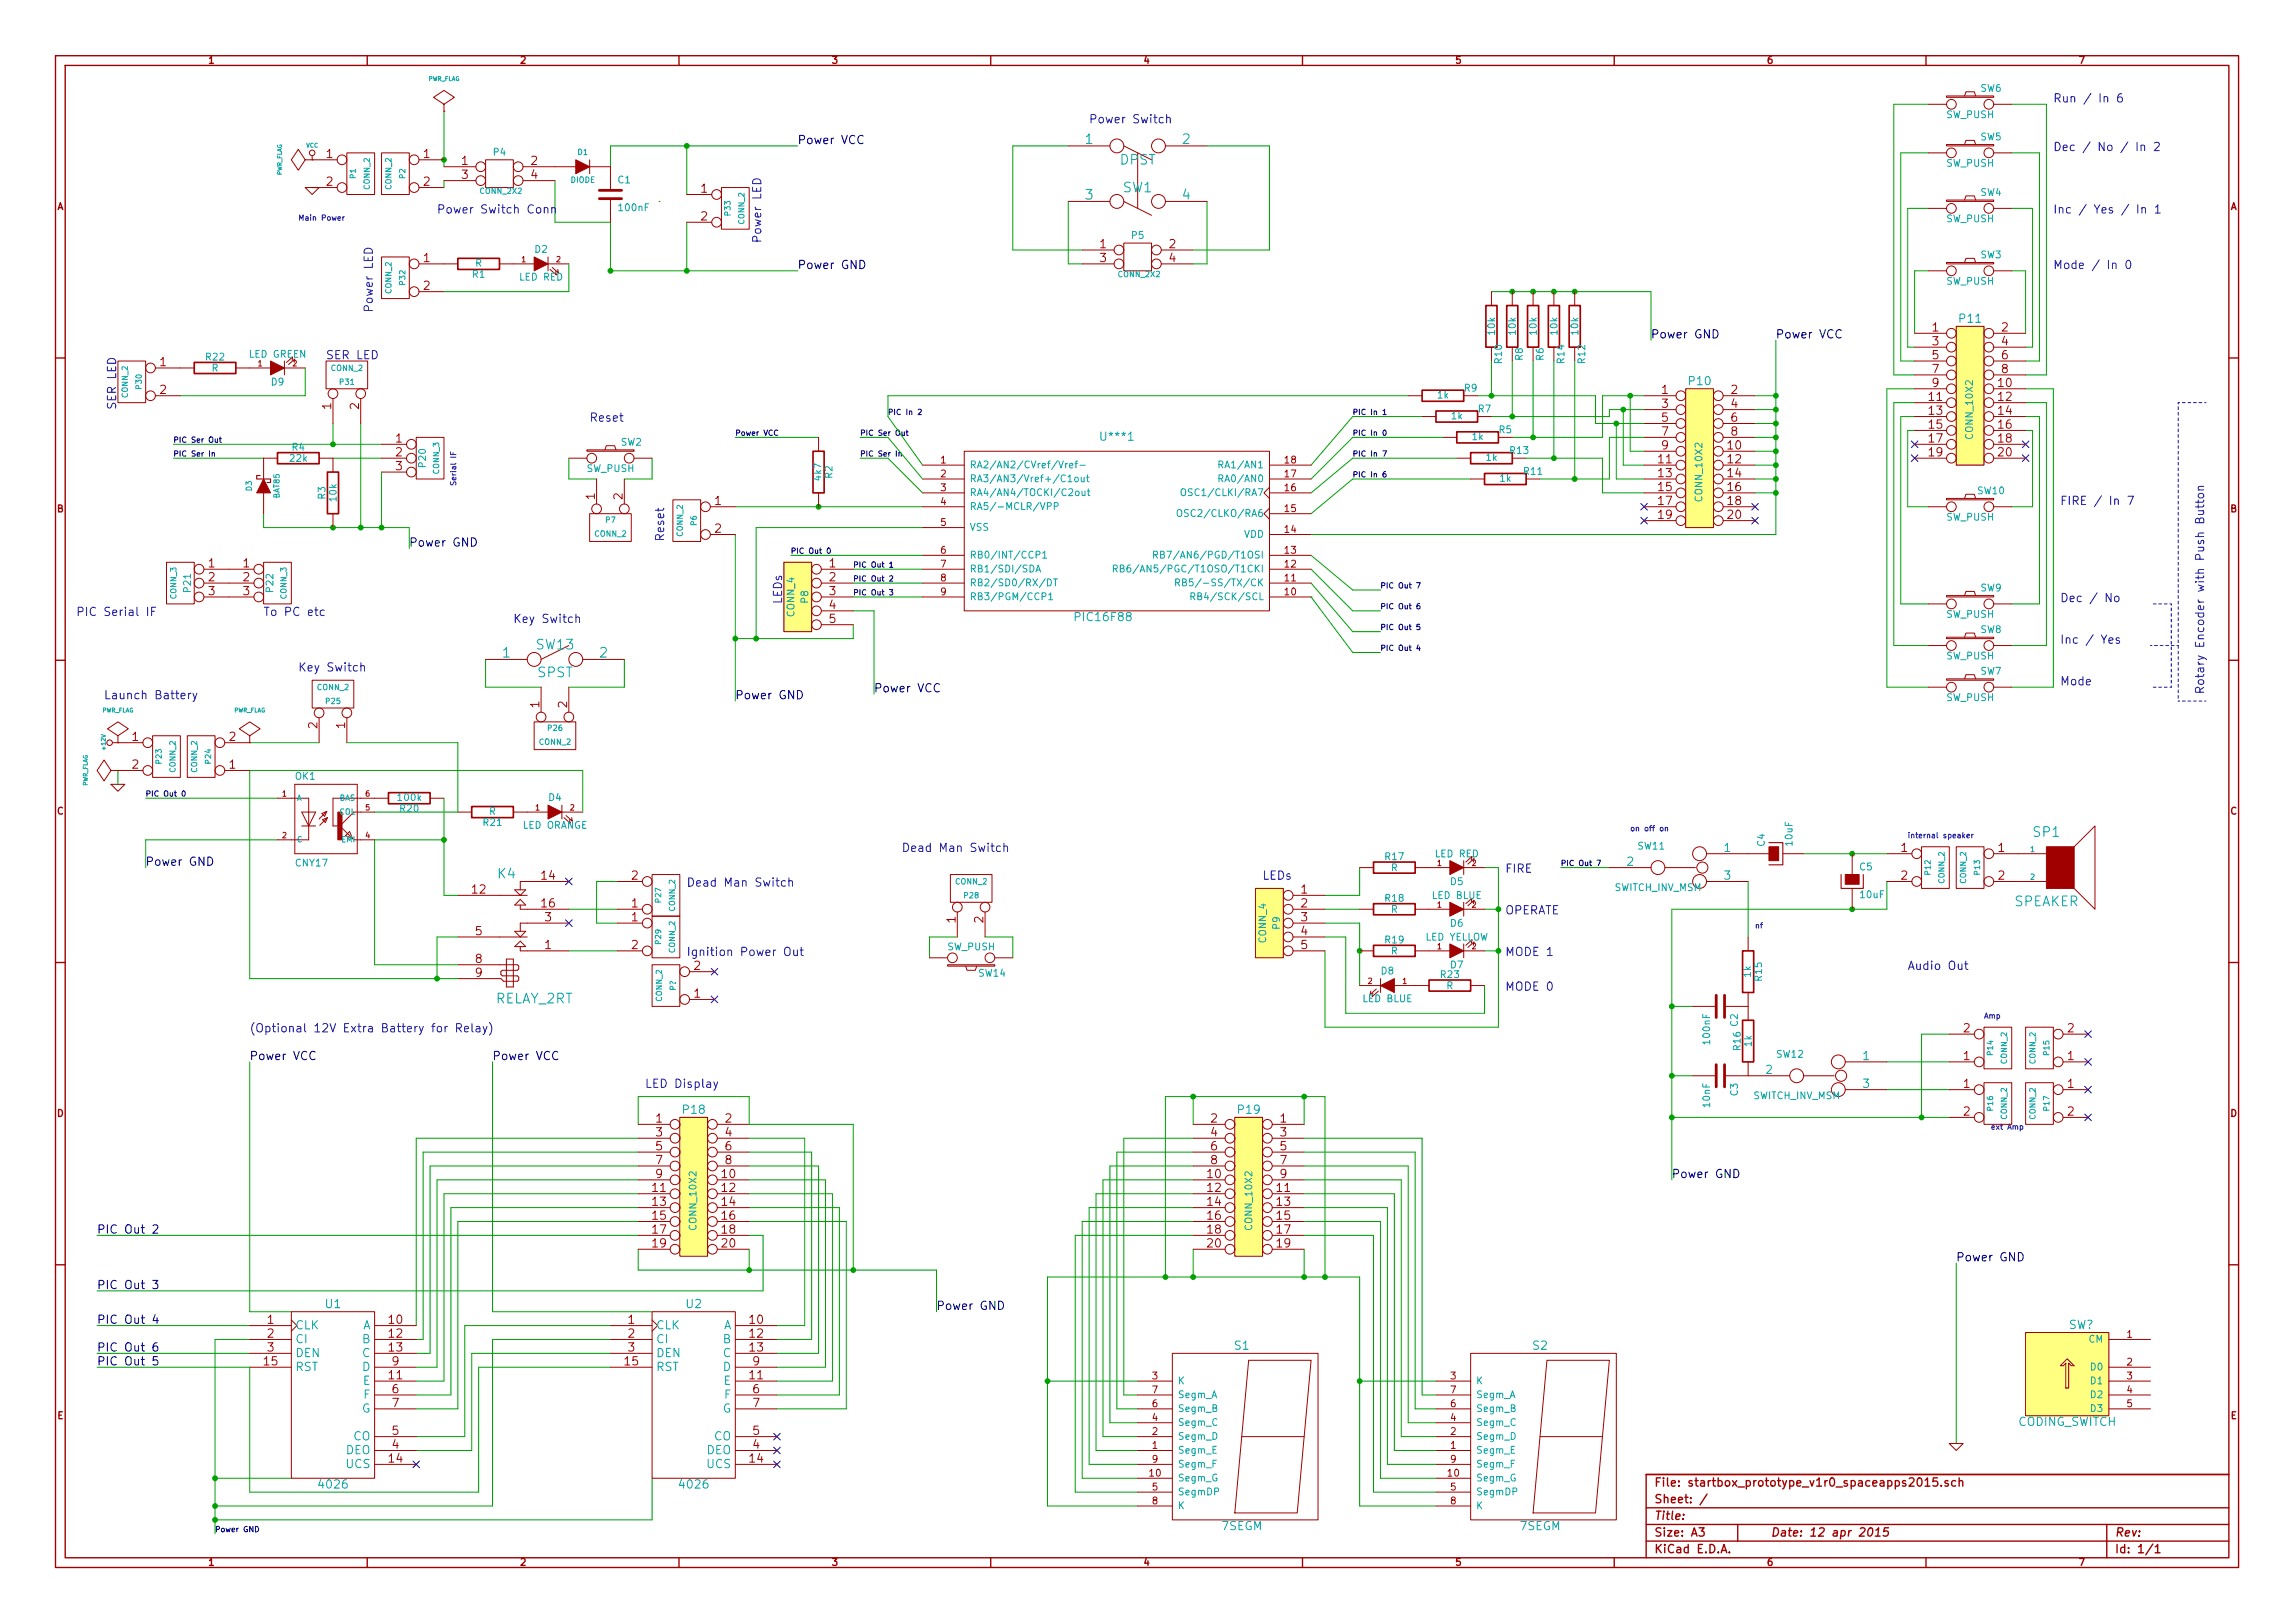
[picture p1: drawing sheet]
<svg xmlns="http://www.w3.org/2000/svg" width="420mm" height="297mm" viewBox="0 0 420 297" stroke-linecap="round" stroke-linejoin="round" font-family="sans-serif">
<defs><g id="words">
<g font-size="2.5" fill="#00a0a0">
<text x="198.7" y="26.5">1</text>
<text x="216.5" y="26.5">2</text>
<text x="205" y="30.2">DPST</text>
<text x="205.6" y="35.3">SW1</text>
<text x="198.7" y="36.6">3</text>
<text x="216.5" y="36.6">4</text>
<text x="98.2" y="119">SW13</text>
<text x="92" y="120.4">1</text>
<text x="98.4" y="124">SPST</text>
<text x="109.8" y="120.4">2</text>
<text x="372.3" y="153.2">SP1</text>
<text x="91.1" y="160.9">K4</text>
<text x="368.7" y="165.9">SPEAKER</text>
<text x="90.6" y="183.7">RELAY_2RT</text>
</g>
<g font-size="2.1" fill="#00f">
<text x="199.4" y="22.6">Power Switch</text>
<text x="375.9" y="18.8">Run / In 6</text>
<text x="375.9" y="27.7">Dec / No / In 2</text>
<text x="80" y="39.2">Power Switch Conn</text>
<text x="375.9" y="39.2">Inc / Yes / In 1</text>
<text x="139.4" y="44.5" transform="rotate(-90 139.4 44.5)">Power LED</text>
<text x="375.9" y="49.3">Mode / In 0</text>
<text x="68.3" y="57.2" transform="rotate(-90 68.3 57.2)">Power LED</text>
<text x="59.7" y="65.8">SER LED</text>
<text x="21.3" y="75" transform="rotate(-90 21.3 75)">SER LED</text>
<text x="107.9" y="77.3">Reset</text>
<text x="377.2" y="92.5">FIRE / In 7</text>
<text x="121.7" y="99.1" transform="rotate(-90 121.7 99.1)">Reset</text>
<text x="14" y="112.8">PIC Serial IF</text>
<text x="48.3" y="112.8">To PC etc</text>
<text x="143.3" y="110.5" transform="rotate(-90 143.3 110.5)">LEDs</text>
<text x="377.2" y="110.3">Dec / No</text>
<text x="94" y="114.1">Key Switch</text>
<text x="377.2" y="117.9">Inc / Yes</text>
<text x="54.6" y="123">Key Switch</text>
<text x="377.2" y="125.5">Mode</text>
<text x="19" y="128.1">Launch Battery</text>
<text x="403.6" y="127" transform="rotate(-90 403.6 127)">Rotary Encoder with Push Button</text>
<text x="165.1" y="156">Dead Man Switch</text>
<text x="231.1" y="161.1">LEDs</text>
<text x="275.6" y="159.8">FIRE</text>
<text x="125.7" y="162.3">Dead Man Switch</text>
<text x="275.6" y="167.4">OPERATE</text>
<text x="125.7" y="175">Ignition Power Out</text>
<text x="275.6" y="175">MODE 1</text>
<text x="349.2" y="177.6">Audio Out</text>
<text x="275.6" y="181.4">MODE 0</text>
<text x="45.7" y="189">(Optional 12V Extra Battery for Relay)</text>
<text x="118.1" y="199.2">LED Display</text>
</g>
<g font-size="2.1" fill="#a00000">
<text x="59.7" y="29">1</text>
<text x="77.5" y="29">1</text>
<text x="59.7" y="34.1">2</text>
<text x="77.5" y="34.1">2</text>
<text x="84.5" y="30.3">1</text>
<text x="84.5" y="32.8">3</text>
<text x="97.2" y="30.3">2</text>
<text x="97.2" y="32.8">4</text>
<text x="128.3" y="35.3">1</text>
<text x="128.3" y="40.4">2</text>
<text x="201.3" y="45.5">1</text>
<text x="214" y="45.5">2</text>
<text x="77.5" y="48">1</text>
<text x="77.5" y="53.1">2</text>
<text x="201.3" y="48">3</text>
<text x="214" y="48">4</text>
<text x="353.7" y="60.7">1</text>
<text x="353.7" y="63.3">3</text>
<text x="353.7" y="65.8">5</text>
<text x="366.4" y="60.7">2</text>
<text x="366.4" y="63.3">4</text>
<text x="366.4" y="65.8">6</text>
<text x="29.3" y="67.1">1</text>
<text x="353.7" y="68.4">7</text>
<text x="353.7" y="70.9">9</text>
<text x="365.9" y="70.9">10</text>
<text x="366.4" y="68.4">8</text>
<text x="29.3" y="72.2">2</text>
<text x="60.7" y="74.9" transform="rotate(-90 60.7 74.9)">1</text>
<text x="65.8" y="74.9" transform="rotate(-90 65.8 74.9)">2</text>
<text x="304.2" y="72.2">1</text>
<text x="304.2" y="74.7">3</text>
<text x="304.2" y="77.3">5</text>
<text x="316.9" y="72.2">2</text>
<text x="316.9" y="74.7">4</text>
<text x="316.9" y="77.3">6</text>
<text x="353.2" y="73.4">11</text>
<text x="353.2" y="76">13</text>
<text x="365.9" y="73.4">12</text>
<text x="365.9" y="76">14</text>
<text x="72.4" y="81.1">1</text>
<text x="72.4" y="83.6">2</text>
<text x="304.2" y="79.8">7</text>
<text x="304.2" y="82.3">9</text>
<text x="316.3" y="82.3">10</text>
<text x="316.9" y="79.8">8</text>
<text x="353.2" y="78.5">15</text>
<text x="353.2" y="81.1">17</text>
<text x="353.2" y="83.6">19</text>
<text x="365.9" y="83.6">20</text>
<text x="365.9" y="78.5">16</text>
<text x="365.9" y="81.1">18</text>
<text x="72.4" y="86.1">3</text>
<text x="303.6" y="84.9">11</text>
<text x="303.6" y="87.4">13</text>
<text x="303.6" y="90">15</text>
<text x="316.3" y="84.9">12</text>
<text x="316.3" y="87.4">14</text>
<text x="316.3" y="90">16</text>
<text x="109" y="91.4" transform="rotate(-90 109 91.4)">1</text>
<text x="114" y="91.4" transform="rotate(-90 114 91.4)">2</text>
<text x="130.9" y="92.5">1</text>
<text x="303.6" y="92.5">17</text>
<text x="303.6" y="95">19</text>
<text x="316.3" y="95">20</text>
<text x="316.3" y="92.5">18</text>
<text x="130.9" y="97.6">2</text>
<text x="38.2" y="103.9">1</text>
<text x="38.2" y="106.5">2</text>
<text x="44.5" y="103.9">1</text>
<text x="44.5" y="106.5">2</text>
<text x="151.8" y="103.9">1</text>
<text x="151.8" y="106.5">2</text>
<text x="38.2" y="109">3</text>
<text x="44.5" y="109">3</text>
<text x="151.8" y="109">3</text>
<text x="151.8" y="111.5">4</text>
<text x="151.8" y="114.1">5</text>
<text x="98.8" y="129.5" transform="rotate(-90 98.8 129.5)">1</text>
<text x="103.9" y="129.5" transform="rotate(-90 103.9 129.5)">2</text>
<text x="24.2" y="135.7">1</text>
<text x="42" y="135.7">2</text>
<text x="58.2" y="133.3" transform="rotate(-90 58.2 133.3)">2</text>
<text x="63.2" y="133.3" transform="rotate(-90 63.2 133.3)">1</text>
<text x="24.2" y="140.8">2</text>
<text x="42" y="140.8">1</text>
<text x="348" y="156">1</text>
<text x="365.8" y="156">1</text>
<text x="99.2" y="161.1">14</text>
<text x="115.6" y="161.1">2</text>
<text x="348" y="161.1">2</text>
<text x="365.8" y="161.1">2</text>
<text x="86.5" y="163.6">12</text>
<text x="99.2" y="166.2">16</text>
<text x="115.6" y="166.2">1</text>
<text x="238.2" y="163.6">1</text>
<text x="238.2" y="166.2">2</text>
<text x="87" y="171.2">5</text>
<text x="99.7" y="173.8">1</text>
<text x="99.7" y="168.7">3</text>
<text x="115.6" y="168.7">1</text>
<text x="115.6" y="173.8">2</text>
<text x="175" y="168.9" transform="rotate(-90 175 168.9)">1</text>
<text x="180.1" y="168.9" transform="rotate(-90 180.1 168.9)">2</text>
<text x="238.2" y="168.7">3</text>
<text x="238.2" y="171.2">4</text>
<text x="238.2" y="173.8">5</text>
<text x="87" y="176.3">8</text>
<text x="87" y="178.9">9</text>
<text x="127.1" y="177.6">2</text>
<text x="127.1" y="182.7">1</text>
<text x="359.5" y="189">2</text>
<text x="378.5" y="189">2</text>
<text x="359.5" y="194.1">1</text>
<text x="378.5" y="194.1">1</text>
<text x="359.5" y="199.2">1</text>
<text x="378.5" y="199.2">1</text>
<text x="120.1" y="205.5">1</text>
<text x="120.1" y="208.1">3</text>
<text x="132.8" y="205.5">2</text>
<text x="132.8" y="208.1">4</text>
<text x="221.7" y="205.5">2</text>
<text x="221.7" y="208.1">4</text>
<text x="234.4" y="205.5">1</text>
<text x="234.4" y="208.1">3</text>
<text x="359.5" y="204.3">2</text>
<text x="378.5" y="204.3">2</text>
<text x="120.1" y="210.6">5</text>
<text x="120.1" y="213.1">7</text>
<text x="120.1" y="215.7">9</text>
<text x="132.2" y="215.7">10</text>
<text x="132.8" y="210.6">6</text>
<text x="132.8" y="213.1">8</text>
<text x="221.1" y="215.7">10</text>
<text x="221.7" y="210.6">6</text>
<text x="221.7" y="213.1">8</text>
<text x="234.4" y="210.6">5</text>
<text x="234.4" y="213.1">7</text>
<text x="234.4" y="215.7">9</text>
<text x="119.5" y="218.2">11</text>
<text x="119.5" y="220.8">13</text>
<text x="132.2" y="218.2">12</text>
<text x="132.2" y="220.8">14</text>
<text x="221.1" y="218.2">12</text>
<text x="221.1" y="220.8">14</text>
<text x="233.8" y="218.2">11</text>
<text x="233.8" y="220.8">13</text>
<text x="119.5" y="223.3">15</text>
<text x="119.5" y="225.8">17</text>
<text x="132.2" y="223.3">16</text>
<text x="132.2" y="225.8">18</text>
<text x="221.1" y="223.3">16</text>
<text x="221.1" y="225.8">18</text>
<text x="233.8" y="223.3">15</text>
<text x="233.8" y="225.8">17</text>
<text x="119.5" y="228.4">19</text>
<text x="132.2" y="228.4">20</text>
<text x="221.1" y="228.4">20</text>
<text x="233.8" y="228.4">19</text>
<text x="48.9" y="242.4">1</text>
<text x="48.9" y="244.9">2</text>
<text x="71.2" y="242.4">10</text>
<text x="71.2" y="244.9">12</text>
<text x="115" y="242.4">1</text>
<text x="115" y="244.9">2</text>
<text x="137.3" y="242.4">10</text>
<text x="137.3" y="244.9">12</text>
<text x="48.4" y="250">15</text>
<text x="48.9" y="247.4">3</text>
<text x="71.2" y="247.4">13</text>
<text x="71.8" y="250">9</text>
<text x="114.4" y="250">15</text>
<text x="115" y="247.4">3</text>
<text x="137.3" y="247.4">13</text>
<text x="137.8" y="250">9</text>
<text x="71.2" y="252.5">11</text>
<text x="71.8" y="255.1">6</text>
<text x="71.8" y="257.6">7</text>
<text x="137.3" y="252.5">11</text>
<text x="137.8" y="255.1">6</text>
<text x="137.8" y="257.6">7</text>
<text x="71.8" y="262.7">5</text>
<text x="137.8" y="262.7">5</text>
<text x="71.2" y="267.8">14</text>
<text x="71.8" y="265.2">4</text>
<text x="137.3" y="267.8">14</text>
<text x="137.8" y="265.2">4</text>
<text x="302.9" y="272.1">File: startbox_prototype_v1r0_spaceapps2015.sch</text>
<text x="302.9" y="275.2">Sheet: /</text>
<text x="302.9" y="281.3">Size: A3</text>
<text x="302.9" y="278.2">Title:</text>
<text x="324.2" y="281.3">Date: 12 apr 2015</text>
<text x="387.2" y="281.3">Rev:</text>
<text x="302.9" y="284.3">KiCad E.D.A.</text>
<text x="387.2" y="284.3">Id: 1/1</text>
</g>
<g font-size="2.1">
<text x="146" y="26.5">Power VCC</text>
<text x="146" y="49.3">Power GND</text>
<text x="302.3" y="62">Power GND</text>
<text x="325.1" y="62">Power VCC</text>
<text x="74.9" y="100.1">Power GND</text>
<text x="134.6" y="128.1">Power GND</text>
<text x="160" y="126.8">Power VCC</text>
<text x="26.7" y="158.5">Power GND</text>
<text x="45.7" y="194.1">Power VCC</text>
<text x="90.2" y="194.1">Power VCC</text>
<text x="306.1" y="215.7">Power GND</text>
<text x="17.8" y="225.8">PIC Out 2</text>
<text x="358.1" y="230.9">Power GND</text>
<text x="17.8" y="236">PIC Out 3</text>
<text x="171.4" y="239.8">Power GND</text>
<text x="17.8" y="242.4">PIC Out 4</text>
<text x="17.8" y="250">PIC Out 5</text>
<text x="17.8" y="247.4">PIC Out 6</text>
</g>
<g font-size="2.1" fill="#00a0a0">
<text x="358.8" y="59.1">P11</text>
<text x="309.3" y="70.6">P10</text>
<text x="201.9" y="80.7">U***1</text>
<text x="197.2" y="113.8">PIC16F88</text>
<text x="315.6" y="156">1</text>
<text x="297.9" y="158.5">2</text>
<text x="315.6" y="161.1">3</text>
<text x="323.3" y="196.6">2</text>
<text x="341" y="194.1">1</text>
<text x="125.1" y="203.9">P18</text>
<text x="226.7" y="203.9">P19</text>
<text x="341" y="199.2">3</text>
<text x="59.6" y="239.5">U1</text>
<text x="125.7" y="239.5">U2</text>
<text x="54.1" y="243.4">CLK</text>
<text x="54.1" y="245.9">CI</text>
<text x="66.3" y="243.4">A</text>
<text x="66.3" y="245.9">B</text>
<text x="120.1" y="243.4">CLK</text>
<text x="120.1" y="245.9">CI</text>
<text x="132.3" y="243.4">A</text>
<text x="132.3" y="245.9">B</text>
<text x="378.6" y="243.3">SW?</text>
<text x="54.1" y="248.4">DEN</text>
<text x="54.1" y="251">RST</text>
<text x="66.3" y="251">D</text>
<text x="66.3" y="248.4">C</text>
<text x="120.1" y="248.4">DEN</text>
<text x="120.1" y="251">RST</text>
<text x="132.3" y="251">D</text>
<text x="132.3" y="248.4">C</text>
<text x="226" y="247.1">S1</text>
<text x="280.6" y="247.1">S2</text>
<text x="66.4" y="253.5">E</text>
<text x="66.5" y="256.1">F</text>
<text x="132.4" y="253.5">E</text>
<text x="132.6" y="256.1">F</text>
<text x="64.6" y="263.7">CO</text>
<text x="66.2" y="258.6">G</text>
<text x="130.7" y="263.7">CO</text>
<text x="132.2" y="258.6">G</text>
<text x="369.4" y="261">CODING_SWITCH</text>
<text x="63.2" y="266.2">DEO</text>
<text x="63.3" y="268.8">UCS</text>
<text x="129.3" y="266.2">DEO</text>
<text x="129.4" y="268.8">UCS</text>
<text x="58.6" y="272.5">4026</text>
<text x="124.6" y="272.5">4026</text>
<text x="223.6" y="280.1">7SEGM</text>
<text x="278.2" y="280.1">7SEGM</text>
</g>
<g font-size="1.8" fill="#a00000">
<text x="38.2" y="11.7">1</text>
<text x="95.3" y="11.7">2</text>
<text x="152.4" y="11.7">3</text>
<text x="209.4" y="11.7">4</text>
<text x="266.5" y="11.7">5</text>
<text x="323.6" y="11.7">6</text>
<text x="380.7" y="11.7">7</text>
<text x="10.4" y="38.5">A</text>
<text x="408.3" y="38.5">A</text>
<text x="172.2" y="84.9">1</text>
<text x="172.2" y="87.4">2</text>
<text x="172.2" y="90">3</text>
<text x="235.3" y="90">16</text>
<text x="235.3" y="87.4">17</text>
<text x="235.3" y="84.9">18</text>
<text x="10.4" y="93.8">B</text>
<text x="172.2" y="92.5">4</text>
<text x="235.3" y="93.8">15</text>
<text x="408.3" y="93.8">B</text>
<text x="172.2" y="96.3">5</text>
<text x="172.2" y="101.4">6</text>
<text x="235.3" y="101.4">13</text>
<text x="235.3" y="97.6">14</text>
<text x="172.2" y="103.9">7</text>
<text x="172.2" y="106.5">8</text>
<text x="235.3" y="106.5">11</text>
<text x="235.3" y="103.9">12</text>
<text x="172.2" y="109">9</text>
<text x="235.3" y="109">10</text>
<text x="10.4" y="149.1">C</text>
<text x="408.3" y="149.1">C</text>
<text x="10.4" y="204.5">D</text>
<text x="408.3" y="204.5">D</text>
<text x="389.4" y="244.9">1</text>
<text x="389.4" y="250">2</text>
<text x="211" y="252.5">3</text>
<text x="211" y="257.6">6</text>
<text x="211" y="255.1">7</text>
<text x="265.6" y="252.5">3</text>
<text x="265.6" y="257.6">6</text>
<text x="265.6" y="255.1">7</text>
<text x="389.4" y="252.5">3</text>
<text x="389.4" y="255.1">4</text>
<text x="389.4" y="257.6">5</text>
<text x="10.5" y="259.8">E</text>
<text x="211" y="262.7">2</text>
<text x="211" y="260.1">4</text>
<text x="265.6" y="262.7">2</text>
<text x="265.6" y="260.1">4</text>
<text x="408.4" y="259.8">E</text>
<text x="211" y="265.2">1</text>
<text x="211" y="267.8">9</text>
<text x="265.6" y="265.2">1</text>
<text x="265.6" y="267.8">9</text>
<text x="210.5" y="270.3">10</text>
<text x="211" y="272.8">5</text>
<text x="211" y="275.4">8</text>
<text x="265.1" y="270.3">10</text>
<text x="265.6" y="272.8">5</text>
<text x="265.6" y="275.4">8</text>
<text x="38.2" y="286.6">1</text>
<text x="95.3" y="286.6">2</text>
<text x="152.4" y="286.6">3</text>
<text x="209.4" y="286.6">4</text>
<text x="266.5" y="286.6">5</text>
<text x="323.6" y="286.6">6</text>
<text x="380.7" y="286.6">7</text>
</g>
<g font-size="1.8" fill="#00a0a0">
<text x="362.6" y="16.9">SW6</text>
<text x="356.3" y="21.7">SW_PUSH</text>
<text x="90.4" y="28.5">P4</text>
<text x="362.6" y="25.7">SW5</text>
<text x="113.2" y="33.6">C1</text>
<text x="356.3" y="30.6">SW_PUSH</text>
<text x="362.6" y="35.9">SW4</text>
<text x="113.4" y="38.7">100nF</text>
<text x="356.3" y="40.7">SW_PUSH</text>
<text x="97.9" y="46.3">D2</text>
<text x="207.2" y="43.8">P5</text>
<text x="362.6" y="47.3">SW3</text>
<text x="86.5" y="50.9">R1</text>
<text x="87" y="48.9">R</text>
<text x="95.2" y="51.4">LED RED</text>
<text x="356.3" y="52.2">SW_PUSH</text>
<text x="45.6" y="65.5">LED GREEN</text>
<text x="273.8" y="61.2" transform="rotate(-90 273.8 61.2)">10k</text>
<text x="277.6" y="61.2" transform="rotate(-90 277.6 61.2)">10k</text>
<text x="278.8" y="65.9" transform="rotate(-90 278.8 65.9)">R8</text>
<text x="281.4" y="61.2" transform="rotate(-90 281.4 61.2)">10k</text>
<text x="282.7" y="65.9" transform="rotate(-90 282.7 65.9)">R6</text>
<text x="285.2" y="61.2" transform="rotate(-90 285.2 61.2)">10k</text>
<text x="289" y="61.2" transform="rotate(-90 289 61.2)">10k</text>
<text x="37.7" y="66">R22</text>
<text x="38.7" y="68.1">R</text>
<text x="49.7" y="70.6">D9</text>
<text x="268.1" y="71.7">R9</text>
<text x="275" y="66.4" transform="rotate(-90 275 66.4)">R10</text>
<text x="286.5" y="66.4" transform="rotate(-90 286.5 66.4)">R14</text>
<text x="290.3" y="66.4" transform="rotate(-90 290.3 66.4)">R12</text>
<text x="263.2" y="73">1k</text>
<text x="265.7" y="76.8">1k</text>
<text x="270.7" y="75.5">R7</text>
<text x="53.5" y="82.5">R4</text>
<text x="113.7" y="81.6">SW2</text>
<text x="269.5" y="80.6">1k</text>
<text x="274.5" y="79.3">R5</text>
<text x="276.5" y="83.1">R13</text>
<text x="361.2" y="80.1" transform="rotate(-90 361.2 80.1)">CONN_10X2</text>
<text x="53.1" y="84.6">22k</text>
<text x="78" y="85.4" transform="rotate(-90 78 85.4)">P20</text>
<text x="107.4" y="86.4">SW_PUSH</text>
<text x="150.4" y="87.9" transform="rotate(-90 150.4 87.9)">4k7</text>
<text x="152.5" y="87.5" transform="rotate(-90 152.5 87.5)">R2</text>
<text x="177.5" y="85.8">RA2/AN2/CVref/Vref-</text>
<text x="177.5" y="88.3">RA3/AN3/Vref+/C1out</text>
<text x="223.8" y="88.3">RA0/AN0</text>
<text x="223.8" y="85.8">RA1/AN1</text>
<text x="272.1" y="84.4">1k</text>
<text x="274.6" y="88.2">1k</text>
<text x="279" y="87">R11</text>
<text x="59.6" y="91.3" transform="rotate(-90 59.6 91.3)">R3</text>
<text x="61.7" y="91.7" transform="rotate(-90 61.7 91.7)">10k</text>
<text x="177.5" y="90.8">RA4/AN4/TOCKI/C2out</text>
<text x="177.5" y="93.4">RA5/-MCLR/VPP</text>
<text x="217" y="94.7">OSC2/CLKO/RA6</text>
<text x="217.9" y="90.8">OSC1/CLKI/RA7</text>
<text x="311.7" y="91.6" transform="rotate(-90 311.7 91.6)">CONN_10X2</text>
<text x="356.3" y="95.3">SW_PUSH</text>
<text x="362.1" y="90.5">SW10</text>
<text x="177.5" y="97.2">VSS</text>
<text x="227.7" y="98.5">VDD</text>
<text x="177.5" y="102.3">RB0/INT/CCP1</text>
<text x="177.5" y="104.8">RB1/SDI/SDA</text>
<text x="177.5" y="107.4">RB2/SD0/RX/DT</text>
<text x="207.4" y="104.8">RB6/AN5/PGC/T1OSO/T1CKI</text>
<text x="213.9" y="102.3">RB7/AN6/PGD/T1OSI</text>
<text x="218.6" y="107.4">RB5/-SS/TX/CK</text>
<text x="35" y="108.3" transform="rotate(-90 35 108.3)">P21</text>
<text x="50.1" y="108.3" transform="rotate(-90 50.1 108.3)">P22</text>
<text x="145.5" y="112.8" transform="rotate(-90 145.5 112.8)">CONN_4</text>
<text x="148" y="110.3" transform="rotate(-90 148 110.3)">P8</text>
<text x="177.5" y="109.9">RB3/PGM/CCP1</text>
<text x="219.6" y="109.9">RB4/SCK/SCL</text>
<text x="356.3" y="113.1">SW_PUSH</text>
<text x="362.6" y="108.3">SW9</text>
<text x="362.6" y="115.9">SW8</text>
<text x="356.3" y="120.7">SW_PUSH</text>
<text x="362.6" y="123.5">SW7</text>
<text x="356.3" y="128.4">SW_PUSH</text>
<text x="54.1" y="142.8">OK1</text>
<text x="73" y="146.6">100k</text>
<text x="73.3" y="148.7">R20</text>
<text x="89.5" y="149.2">R</text>
<text x="100.5" y="146.6">D4</text>
<text x="88.5" y="151.2">R21</text>
<text x="95.7" y="151.7">LED ORANGE</text>
<text x="299.9" y="155.5">SW11</text>
<text x="323.1" y="154.8" transform="rotate(-90 323.1 154.8)">C4</text>
<text x="328.2" y="154.7" transform="rotate(-90 328.2 154.7)">10uF</text>
<text x="54.2" y="158.6">CNY17</text>
<text x="253.6" y="157.5">R17</text>
<text x="254.6" y="159.5">R</text>
<text x="262.8" y="157">LED RED</text>
<text x="340.5" y="159.3">C5</text>
<text x="253.6" y="165.1">R18</text>
<text x="254.6" y="167.1">R</text>
<text x="262.3" y="164.6">LED BLUE</text>
<text x="265.6" y="162">D5</text>
<text x="295.6" y="163.1">SWITCH_INV_MSM</text>
<text x="340.6" y="164.4">10uF</text>
<text x="173.4" y="174">SW_PUSH</text>
<text x="231.9" y="172.5" transform="rotate(-90 231.9 172.5)">CONN_4</text>
<text x="234.4" y="170" transform="rotate(-90 234.4 170)">P9</text>
<text x="253.6" y="172.7">R19</text>
<text x="260.9" y="172.2">LED YELLOW</text>
<text x="265.6" y="169.7">D6</text>
<text x="179.2" y="178.8">SW14</text>
<text x="252.9" y="178.4">D8</text>
<text x="254.6" y="174.7">R</text>
<text x="263.8" y="179.1">R23</text>
<text x="265.6" y="177.3">D7</text>
<text x="320.6" y="178.8" transform="rotate(-90 320.6 178.8)">1k</text>
<text x="322.6" y="179.5" transform="rotate(-90 322.6 179.5)">R15</text>
<text x="249.6" y="183.5">LED BLUE</text>
<text x="264.8" y="181.1">R</text>
<text x="313.1" y="190.9" transform="rotate(-90 313.1 190.9)">100nF</text>
<text x="318.2" y="187.8" transform="rotate(-90 318.2 187.8)">C2</text>
<text x="320.8" y="191.5" transform="rotate(-90 320.8 191.5)">1k</text>
<text x="318.7" y="192.2" transform="rotate(-90 318.7 192.2)">R16</text>
<text x="325.3" y="193.6">SW12</text>
<text x="313.1" y="202.6" transform="rotate(-90 313.1 202.6)">10nF</text>
<text x="318.2" y="200.5" transform="rotate(-90 318.2 200.5)">C3</text>
<text x="321" y="201.2">SWITCH_INV_MSM</text>
<text x="127.6" y="224.9" transform="rotate(-90 127.6 224.9)">CONN_10X2</text>
<text x="229.3" y="224.9" transform="rotate(-90 229.3 224.9)">CONN_10X2</text>
<text x="382.3" y="245.8">CM</text>
<text x="382.8" y="250.9">D0</text>
<text x="215.6" y="253.4">K</text>
<text x="215.6" y="255.9">Segm_A</text>
<text x="270.3" y="253.4">K</text>
<text x="270.3" y="255.9">Segm_A</text>
<text x="382.8" y="253.4">D1</text>
<text x="382.8" y="255.9">D2</text>
<text x="215.6" y="263.6">Segm_D</text>
<text x="215.6" y="261">Segm_C</text>
<text x="215.6" y="258.5">Segm_B</text>
<text x="270.3" y="263.6">Segm_D</text>
<text x="270.3" y="261">Segm_C</text>
<text x="270.3" y="258.5">Segm_B</text>
<text x="382.8" y="258.5">D3</text>
<text x="215.6" y="266.1">Segm_E</text>
<text x="215.6" y="268.6">Segm_F</text>
<text x="270.3" y="266.1">Segm_E</text>
<text x="270.3" y="268.6">Segm_F</text>
<text x="215.6" y="273.7">SegmDP</text>
<text x="215.6" y="271.2">Segm_G</text>
<text x="270.3" y="273.7">SegmDP</text>
<text x="270.3" y="271.2">Segm_G</text>
<text x="215.6" y="276.3">K</text>
<text x="270.3" y="276.3">K</text>
</g>
<g font-size="1.4" fill="#00a0a0">
<text x="105.8" y="28.4">D1</text>
<text x="65.2" y="32.7" transform="rotate(-90 65.2 32.7)">P1</text>
<text x="67.7" y="34.7" transform="rotate(-90 67.7 34.7)">CONN_2</text>
<text x="71.7" y="34.7" transform="rotate(-90 71.7 34.7)">CONN_2</text>
<text x="74.2" y="32.7" transform="rotate(-90 74.2 32.7)">P2</text>
<text x="88" y="35.5">CONN_2X2</text>
<text x="104.4" y="33.5">DIODE</text>
<text x="133.8" y="39.4" transform="rotate(-90 133.8 39.4)">P33</text>
<text x="136.3" y="41" transform="rotate(-90 136.3 41)">CONN_2</text>
<text x="71.7" y="53.7" transform="rotate(-90 71.7 53.7)">CONN_2</text>
<text x="74.2" y="52.1" transform="rotate(-90 74.2 52.1)">P32</text>
<text x="204.8" y="50.8">CONN_2X2</text>
<text x="26" y="71.1" transform="rotate(-90 26 71.1)">P30</text>
<text x="60.6" y="67.9">CONN_2</text>
<text x="62.3" y="70.5">P31</text>
<text x="23.4" y="72.8" transform="rotate(-90 23.4 72.8)">CONN_2</text>
<text x="46.2" y="89.8" transform="rotate(-90 46.2 89.8)">D3</text>
<text x="80.4" y="86.7" transform="rotate(-90 80.4 86.7)">CONN_3</text>
<text x="51.2" y="91.2" transform="rotate(-90 51.2 91.2)">BAT85</text>
<text x="110.9" y="95.7">P7</text>
<text x="108.9" y="98.3">CONN_2</text>
<text x="125" y="98.2" transform="rotate(-90 125 98.2)">CONN_2</text>
<text x="127.6" y="96.2" transform="rotate(-90 127.6 96.2)">P6</text>
<text x="32.3" y="109.6" transform="rotate(-90 32.3 109.6)">CONN_3</text>
<text x="52.5" y="109.6" transform="rotate(-90 52.5 109.6)">CONN_3</text>
<text x="58.1" y="126.4">CONN_2</text>
<text x="59.7" y="128.9">P25</text>
<text x="98.7" y="136.4">CONN_2</text>
<text x="100.4" y="133.8">P26</text>
<text x="29.6" y="139.7" transform="rotate(-90 29.6 139.7)">P23</text>
<text x="32.2" y="141.3" transform="rotate(-90 32.2 141.3)">CONN_2</text>
<text x="36.1" y="141.3" transform="rotate(-90 36.1 141.3)">CONN_2</text>
<text x="38.7" y="139.7" transform="rotate(-90 38.7 139.7)">P24</text>
<text x="54.4" y="146.6">A</text>
<text x="62" y="149.1">COL</text>
<text x="62" y="146.6">BAS</text>
<text x="54.4" y="154.2">C</text>
<text x="62.5" y="154.2">EMI</text>
<text x="371.7" y="156">1</text>
<text x="174.9" y="161.9">CONN_2</text>
<text x="353.5" y="160" transform="rotate(-90 353.5 160)">P12</text>
<text x="356" y="161.7" transform="rotate(-90 356 161.7)">CONN_2</text>
<text x="360" y="161.7" transform="rotate(-90 360 161.7)">CONN_2</text>
<text x="362.5" y="160" transform="rotate(-90 362.5 160)">P13</text>
<text x="371.7" y="161.1">2</text>
<text x="121.1" y="165.1" transform="rotate(-90 121.1 165.1)">P27</text>
<text x="123.6" y="166.7" transform="rotate(-90 123.6 166.7)">CONN_2</text>
<text x="176.6" y="164.5">P28</text>
<text x="121.1" y="172.7" transform="rotate(-90 121.1 172.7)">P29</text>
<text x="123.6" y="174.4" transform="rotate(-90 123.6 174.4)">CONN_2</text>
<text x="121.2" y="183.2" transform="rotate(-90 121.2 183.2)">CONN_2</text>
<text x="123.8" y="181.3" transform="rotate(-90 123.8 181.3)">P?</text>
<text x="364.9" y="193.1" transform="rotate(-90 364.9 193.1)">P14</text>
<text x="367.5" y="194.7" transform="rotate(-90 367.5 194.7)">CONN_2</text>
<text x="372.7" y="194.7" transform="rotate(-90 372.7 194.7)">CONN_2</text>
<text x="375.2" y="193.1" transform="rotate(-90 375.2 193.1)">P15</text>
<text x="364.9" y="203.2" transform="rotate(-90 364.9 203.2)">P16</text>
<text x="375.2" y="203.2" transform="rotate(-90 375.2 203.2)">P17</text>
<text x="367.5" y="204.8" transform="rotate(-90 367.5 204.8)">CONN_2</text>
<text x="372.7" y="204.8" transform="rotate(-90 372.7 204.8)">CONN_2</text>
</g>
<g font-size="1.4" fill="#00f">
<text x="54.6" y="40.4">Main Power</text>
<text x="83.6" y="88.9" transform="rotate(-90 83.6 88.9)">Serial IF</text>
<text x="298.4" y="152.2">on off on</text>
<text x="349.2" y="153.5">internal speaker</text>
<text x="321.3" y="170">nf</text>
<text x="363.2" y="186.5">Amp</text>
<text x="364.5" y="206.8">ext Amp</text>
</g>
<g font-size="1.4" fill="#a00000">
<text x="95.5" y="48">1</text>
<text x="101.9" y="48">2</text>
<text x="47.2" y="67.1">1</text>
<text x="53.6" y="67.1">2</text>
<text x="51.7" y="145.8">1</text>
<text x="66.9" y="148.4">5</text>
<text x="66.9" y="145.8">6</text>
<text x="98" y="148.4">1</text>
<text x="104.4" y="148.4">2</text>
<text x="51.7" y="153.5">2</text>
<text x="66.9" y="153.5">4</text>
<text x="263.1" y="158.5">1</text>
<text x="269.5" y="158.5">2</text>
<text x="263.1" y="166.2">1</text>
<text x="269.5" y="166.2">2</text>
<text x="263.1" y="173.8">1</text>
<text x="269.5" y="173.8">2</text>
<text x="250.4" y="180.1">2</text>
<text x="256.8" y="180.1">1</text>
</g>
<g font-size="1.4">
<text x="162.6" y="76">PIC In 2</text>
<text x="247.6" y="76">PIC In 1</text>
<text x="31.7" y="83.6">PIC Ser In</text>
<text x="31.7" y="81.1">PIC Ser Out</text>
<text x="134.6" y="79.8">Power VCC</text>
<text x="157.5" y="83.6">PIC Ser In</text>
<text x="157.5" y="79.8">PIC Ser Out</text>
<text x="247.6" y="83.6">PIC In 7</text>
<text x="247.6" y="79.8">PIC In 0</text>
<text x="247.6" y="87.4">PIC In 6</text>
<text x="144.8" y="101.4">PIC Out 0</text>
<text x="156.2" y="106.5">PIC Out 2</text>
<text x="156.2" y="103.9">PIC Out 1</text>
<text x="252.7" y="107.7">PIC Out 7</text>
<text x="156.2" y="109">PIC Out 3</text>
<text x="252.7" y="111.5">PIC Out 6</text>
<text x="252.7" y="119.2">PIC Out 4</text>
<text x="252.7" y="115.4">PIC Out 5</text>
<text x="26.7" y="145.8">PIC Out 0</text>
<text x="285.8" y="158.5">PIC Out 7</text>
<text x="39.4" y="280.5">Power GND</text>
</g>
<g font-size="1.1" fill="#00a0a0">
<text x="78.3" y="14.8">PWR_FLAG</text>
<text x="56" y="27">VCC</text>
<text x="51.6" y="32.2" transform="rotate(-90 51.6 32.2)">PWR_FLAG</text>
<text x="18.6" y="130.4">PWR_FLAG</text>
<text x="42.7" y="130.4">PWR_FLAG</text>
<text x="19.4" y="137.1" transform="rotate(-90 19.4 137.1)">+12V</text>
<text x="16.1" y="144" transform="rotate(-90 16.1 144)">PWR_FLAG</text>
</g>
</g></defs>
<g fill="none" stroke="#a00000" stroke-width=".25">
<path d="M10.2 10.2h399.6v276.7h-399.6zM11.9 12h396.2v273.1h-396.2zM67.2 10.2v1.8M124.3 10.2v1.8M181.4 10.2v1.8M238.5 10.2v1.8M295.5 10.2v1.8M352.6 10.2v1.8M10.2 65.5h1.7M408.1 65.5h1.7M10.2 120.8h1.7M408.1 120.8h1.7"/>
<path d="M10.2 176.2h1.7M408.1 176.2h1.7M10.2 231.5h1.7M408.1 231.5h1.7M301.4 276h106.7M301.4 279h106.7M308.2 277.2v.1M311 279.6h1l-.5 .6 .4 .2v.6l-.2 .1-.7-.1M312.5 273.4l-1.3 2M318.1 279v3.1M342.2 279.8l.3-.2a.88 .88 0 0 1-.3 1.5l-.2-.2a1.19 1.19 0 0 1 .2-1.1zM345.7 279.6h-.7l-.1 .8 .2-.2 .5 .1 .1 .2-.1 .5-.3 .1-.5-.1"/>
<path d="M351.1 270.6l.3-.1a.81 .81 0 0 1 .5 .7 .81 .81 0 0 1-.5 .8l-.3-.1-.1-.5zM352.4 270.9l.5-.4v1.5M352.4 272h.9M354.7 270.5h-.8v.7l.2-.1h.5l.2 .3-.1 .5-.2 .1-.6-.1M355.4 271.9v.1M356.6 271.1l-.3-.1-.2 .2v.2l.5 .2v.3h-.5M358 271.1l-.4-.1-.3 .3 .1 .6 .2 .1 .4-.1M358.7 271.1a.36 .36 0 0 1 .6 .1v.8M358.7 270.5v1.5M385.7 279v6.1M408.1 269.9h-106.7v15.2M67.2 285.1v1.8"/>
<path d="M124.3 285.1v1.8M181.4 285.1v1.8M238.5 285.1v1.8M295.5 285.1v1.8M301.4 282.1h106.7M315.1 284.2l.5-1.5 .5 1.5M315.2 283.8h.8M316.6 284.1v.1M343.3 281.1h.9M343.4 280l.5-.4-.1 1.5M352.6 285.1v1.8M394.1 282.6l-1.3 2"/>
<path d="M394.6 283.1l.4-.4v1.5M394.6 284.2h.9"/>
</g>
<g fill="none" stroke="#00f" stroke-width=".18">
<path d="M385.2 17.8l.1-.1a.36 .36 0 0 1 .6 .2v.8M388.4 17.2a.62 .62 0 0 0-.7 .6l.1 .8 .2 .1 .5-.1 .1-.6-.2-.2-.4-.1-.3 .3M62.8 39.7v.6M63 39.7l-.2 .2M99.6 38.1h.1a.36 .36 0 0 1 .6 .1v.8M99.6 38v1M101 38.1h.1a.36 .36 0 0 1 .6 .1v.8M101 38v1M137.8 33a.81 .81 0 0 1 1-.2 .81 .81 0 0 1 .5 .8h-1.5zM213 21.6l-.5-.1-.3 .3 .1 .6 .2 .1 .5-.1M213.6 21.6h.1a.36 .36 0 0 1 .5 .1v.8M213.6 21v1.5"/>
<path d="M391.2 26v1.6M391.4 37.5v1.5M392 26.7v-.1a.36 .36 0 0 1 .6 .2v.8M392 26.6v1M392.1 38.1h.1a.36 .36 0 0 1 .6 .1v.8M392.1 38v1M394.4 26.2l.6-.2 .2 .2 .1 .3-.9 1.1h.9M394.6 37.9l.4-.4v1.5M394.6 39h.9M66.9 45.6a.79 .79 0 0 1 .9-.1 .79 .79 0 0 1 .4 .8h-1.6v-.4zM386.7 48.3l.1-.1a.36 .36 0 0 1 .6 .2v.8M389.4 47.8l.2-.2a.81 .81 0 0 1 .5 .8 .81 .81 0 0 1-.5 .8l-.2-.2-.2-.4z"/>
<path d="M82.5 82.7v.5h1M83 82.9v.3M389.6 90.8h1l-.7 1.5M402.4 93.5h1.1M402.4 91.5v.6M402.4 92.4v.6M402.4 89.7h1.1M402.6 90.4h.7l.2 .2-.2 .4h-.7l-.2-.2zM402.7 95.2a.41 .41 0 0 1 .2-.4 .41 .41 0 0 1 .4 .1l.2 .8h-1.6l.1-.7 .2-.1h.3l.2 .3v.5M403.3 93.5l.1 .1a.37 .37 0 0 1-.1 .5h-.9M403.5 92.4l-.2 .4h-1.4M403.5 91.5l-.2 .4h-1.4"/>
<path d="M403.5 89h-.8a.37 .37 0 0 0-.3 .3 .37 .37 0 0 0 .2 .4M27 111.1v1.6M27.8 111.9h.5M28.5 111.1h-.7v1.6M59.4 111.7l-.5-.1-.3 .3 .1 .6 .2 .2 .5-.1M105.4 113.1l.1-.1a.36 .36 0 0 1 .6 .1v.8M105.4 112.4v1.5M386.1 117.2l.7-.1v-.3l-.5-.1-.2 .3 .1 .7h.6M386.5 108.6v1.5l-.9-1.5v1.5M387.2 109.3l.2-.2 .5 .2v.7l-.3 .1-.4-.1zM388 116.8l-.4-.1-.2 .3 .1 .2 .5 .1v.4h-.6M34.5 126.9v1"/>
<path d="M35 126.9l-.3 .1-.2 .2M35.3 126.9l.4 1M36 126.9l-.5 1.4-.2 .1M66.1 122v-.1a.36 .36 0 0 1 .6 .1v.8M66.1 121.3v1.5M183.2 154.9l-.5-.1-.3 .3 .1 .6 .2 .1h.5M183.8 155l.1-.1a.36 .36 0 0 1 .6 .2v.7M183.8 154.3v1.5M304 151.5l.1-.1 .3 .1v.5h-.4zM304.9 151.5h.4v.6M304.9 151.4v.7M359.4 153l.3 .4"/>
<path d="M359.7 152.7l-.4 .4M360.1 153l.5-.1-.1-.2h-.3l-.1 .1v.5h.4M361 152.7v.7M361.3 152.7l-.3 .2M143.7 173.6a.5 .5 0 0 1 .6-.2 .5 .5 0 0 1 .4 .5l-.1 .8a.53 .53 0 0 1-.6 .2 .53 .53 0 0 1-.4-.5zM143.8 161.3l-.4-.1-.3 .3v.6l.3 .1 .4-.1M144.4 161.3h.1a.36 .36 0 0 1 .6 .1v.8M144.4 160.7v1.5M145.3 173.9v.8a.39 .39 0 0 0 .7 .1M146 173.9v1M146.5 173.9h.6M146.7 173.4v1.3l.4 .2"/>
<path d="M283.3 174.9h.9M359.7 176.4h.6M359.9 175.9v1.3l.4 .2M83.6 188.1h.7l.2-.3-.1-.3-.2-.2h-.6v1.6M84 188.1l.5 .8M85 188.4l.8-.2-.1-.3-.4-.1-.3 .3 .1 .7h.6M86.4 187.3v1.4l.2 .2M87.2 187.9h.6l.1 1M87.9 188.2l-.5 .1a.3 .3 0 0 0-.3 .3 .3 .3 0 0 0 .3 .3l.5-.1M88.4 187.8l.4 1.1M89.2 187.8l-.6 1.4-.2 .2M89.6 187.1a1.75 1.75 0 0 1 0 2.3"/>
<path d="M130.7 198l.3 1M131.4 198l-.5 1.4-.2 .1M369.8 206.1l.3-.1 .2 .2v.4h-.5"/>
</g>
<g fill="none" stroke="#0000c0" stroke-width=".18">
<path d="M300.4 94.7l1.2 1.2M300.4 92.1l1.2 1.3M301.6 94.7l-1.2 1.2M301.6 92.1l-1.2 1.3M320.7 92.1l1.2 1.3M320.7 94.7l1.2 1.2M321.9 92.1l-1.2 1.3M321.9 94.7l-1.2 1.2M349.9 83.2l1.2 1.3M349.9 80.7l1.2 1.2M351.1 83.2l-1.2 1.3M351.1 80.7l-1.2 1.2"/>
<path d="M370.2 80.7l1.2 1.2M370.2 83.2l1.2 1.3M371.4 80.7l-1.2 1.2M371.4 83.2l-1.2 1.3M103.5 168.3l1.2 1.3M103.5 160.7l1.2 1.2M104.7 168.3l-1.2 1.3M104.7 160.7l-1.2 1.2M130.2 177.2l1.2 1.2M131.4 177.2l-1.2 1.2M130.2 182.3l1.2 1.2M131.4 182.3l-1.2 1.2"/>
<path d="M381.7 193.7l1.2 1.3M381.7 188.7l1.2 1.2M381.7 198.8l1.2 1.2M382.9 193.7l-1.2 1.3M382.9 188.7l-1.2 1.2M382.9 198.8l-1.2 1.2M381.7 203.9l1.2 1.2M382.9 203.9l-1.2 1.2M75.6 267.4l1.2 1.2M76.8 267.4l-1.2 1.2M141.6 264.9l1.2 1.2M141.6 262.3l1.2 1.2"/>
<path d="M141.6 267.4l1.2 1.2M142.8 264.9l-1.2 1.2M142.8 262.3l-1.2 1.2M142.8 267.4l-1.2 1.2"/>
</g>
<g fill="none" stroke="#a00000" stroke-width=".18">
<path d="M81.3 19.1l1.9-1.3-1.9-1.3-1.9 1.3 1.9 1.3v1.3M353.1 19.1h3.3M356.4 17.6h8.6v.2h-8.6zM359.7 17.6l.2-.8h1.5l.3 .8M365 19.1h3.3M55.9 29.2l-1.3-1.9-1.3 1.9 1.3 2 1.3-2h1.2M55.9 34.3h2.5l-1.3 1.3zM57.1 29.2h.1M57.1 28.5v.7M57.1 29.2h4.6M57.1 34.3h4.6M63.5 28h5.1v7.6h-5.1z"/>
<path d="M69.8 28h5.1v7.6h-5.1zM76.7 29.2h4.6M76.7 34.3h4.6M81.3 20.4h.1M81.3 30.5h5.8M81.3 33.1h5.8M88.9 29.2h5.1v5.1h-5.1zM95.8 30.5h9.6M95.8 33.1h5.8M107.9 30.5h3.9v4.3M107.9 29.2v2.6M111.8 36.4v4.3"/>
<path d="M125.7 35.6h4.6M132.1 34.3h5.1v7.6h-5.1zM195.6 26.7h7.6M195.6 36.9h7.6M205.7 26.7l5.1 2.5M205.7 36.9l5.1 2.5M208.3 28v10.1M213.4 26.7h7.6M213.4 36.9h7.6M353.1 38.1h3.3M353.1 28h3.3M356.4 36.6h8.6v.3h-8.6z"/>
<path d="M356.4 26.5h8.6v.2h-8.6zM359.7 36.6l.2-.7h1.5l.3 .7M359.7 26.5l.2-.8h1.5l.3 .8M365 38.1h3.3M365 28h3.3M69.8 47h5.1v7.6h-5.1zM76.7 48.3h7.1M76.7 53.4h4.6M91.4 48.3h6.4M100.3 48.3h3.8M100.3 47v2.6M100.7 49.3l1.2 1-.2-.6"/>
<path d="M101.1 48.9l1.1 1-.1-.6M125.7 40.7h4.6M198.1 48.3h5.9M198.1 45.8h5.9M205.7 44.5h5.1v5.1h-5.1zM212.6 48.3h5.8M212.6 45.8h5.8M273 53.4v2.5M276.9 53.4v2.5M280.7 53.4v2.5M284.5 53.4v2.5M288.3 53.4v2.5"/>
<path d="M353.1 49.6h3.3M356.4 48h8.6v.3h-8.6zM358.1 59.7h5.1v25.4h-5.1zM359.7 48l.2-.7h1.5l.3 .7M365 49.6h3.3M21.6 66.1h5.1v7.6h-5.1zM28.4 67.3h7.2M28.4 72.4h4.6M43.2 67.3h6.3M52.1 67.3h3.8M52.1 66.1v2.5M53.5 65.9l.1-.6-1.1 1"/>
<path d="M53.8 66.3l.2-.6-1.2 1M59.7 66.1h7.6v5.1h-7.6zM61 72.9v4.6M66 72.9v4.6M257.8 72.4h2.5M260.3 76.2h2.6M268 72.4h2.5M270.5 76.2h2.5M273 63.5v2.6M276.9 63.5v2.6M280.7 63.5v2.6M284.5 63.5v2.6"/>
<path d="M288.3 63.5v2.6M301 72.4h5.8M301 75h5.8M301 77.5h5.8M308.6 71.2h5.1v25.4h-5.1zM315.5 72.4h5.8M315.5 75h5.8M315.5 77.5h5.8M350.5 61h5.9M350.5 63.5h5.9M350.5 66.1h5.9M350.5 68.6h5.9"/>
<path d="M350.5 71.2h5.9M350.5 73.7h5.9M350.5 76.2h5.9M350.5 78.8h5.9M365 61h5.8M365 63.5h5.8M365 66.1h5.8M365 68.6h5.8M365 71.2h5.8M365 73.7h5.8M365 76.2h5.8M365 78.8h5.8"/>
<path d="M48.3 90.2v3.8M50.8 83.9h-2.5v3.8M58.4 83.9h2.6v2.5M61 94v2.6M69.8 83.9h4.6M69.8 81.3h4.6M69.8 86.4h4.6M76.2 80h5.1v7.7h-5.1zM104.1 83.9h3.3M107.4 82.3h8.7v.3h-8.7zM107.9 94h7.7v5.1h-7.7zM109.2 87.7v4.5"/>
<path d="M110.7 82.3l.3-.7h1.5l.3 .7M114.3 87.7v4.5M116.1 83.9h3.3M123.2 91.5h5.1v7.6h-5.1zM130 92.7h4.6M130 97.8h4.6M149.9 80v2.6M149.9 90.2v2.5M168.9 85.1h7.6M168.9 87.7h7.6M168.9 90.2h7.6M168.9 92.7h7.6"/>
<path d="M168.9 96.6h7.6M176.5 82.6h55.9v29.2h-55.9zM232.4 93l-1 1 1 1M232.4 89.2l-1 1 1 1M232.4 85.1h7.6M232.4 87.7h7.6M232.4 90.2h7.6M232.4 97.8h7.6M232.4 94h7.6M264.2 80h2.5M266.7 83.9h2.5M269.2 87.7h2.6"/>
<path d="M274.3 80h2.6M276.9 83.9h2.5M279.4 87.7h2.5M301 80h5.8M301 82.6h5.8M301 95.3h5.8M301 85.1h5.8M301 87.7h5.8M301 90.2h5.8M301 92.7h5.8M315.5 80h5.8M315.5 82.6h5.8"/>
<path d="M315.5 95.3h5.8M315.5 85.1h5.8M315.5 87.7h5.8M315.5 90.2h5.8M315.5 92.7h5.8M350.5 83.9h5.9M350.5 81.3h5.9M353.1 92.7h3.3M356.4 91.2h8.6v.3h-8.6zM359.7 91.2l.2-.7h1.5l.3 .7M365 83.9h5.8M365 81.3h5.8"/>
<path d="M365 92.7h3.3M30.5 102.9h5.1v7.6h-5.1zM37.3 104.2h9.2M37.3 106.7h9.2M37.3 109.3h9.2M48.3 102.9h5v7.6h-5zM104.1 118.1l-5 2.6M143.5 102.9h5.1v12.7h-5.1zM150.4 104.2h5.8M150.4 106.7h5.8M150.4 109.3h5.8M150.4 111.8h5.8"/>
<path d="M150.4 114.3h5.8M168.9 104.2h7.6M168.9 106.7h7.6M168.9 109.3h7.6M168.9 101.6h7.6M232.4 104.2h7.6M232.4 106.7h7.6M232.4 109.3h7.6M232.4 101.6h7.6M353.1 110.5h3.3M353.1 118.1h3.3M356.4 109h8.6v.3h-8.6z"/>
<path d="M356.4 116.6h8.6v.3h-8.6zM359.7 109l.2-.8h1.5l.3 .8M359.7 116.6l.2-.7h1.5l.3 .7M365 110.5h3.3M365 118.1h3.3M20.6 135.9h1M21.6 135.9h.1M21.6 134.7l1.9-1.3-1.9-1.3-1.9 1.3 1.9 1.3v1.2M21.6 135.9h4.6M27.9 134.7h5.1v7.6h-5.1zM34.3 134.7h5.1v7.6h-5.1zM41.1 135.9h4.6"/>
<path d="M45.7 135.9h.1M45.7 134.7l1.9-1.3-1.9-1.3-1.9 1.3 1.9 1.3v1.2M57.1 124.5h7.7v5.1h-7.7zM58.4 131.4v4.5M63.5 131.4v4.5M88.9 120.7h7.6M97.8 132.1h7.6v5.1h-7.6zM99.1 125.8v4.5M104.1 125.8v4.5M106.7 120.7h7.6M193 124.5h.1M353.1 125.8h3.3"/>
<path d="M356.4 124.2h8.6v.3h-8.6zM359.7 124.2l.2-.7h1.5l.3 .7M365 125.8h3.3M20.3 141l-1.3-1.9-1.2 1.9 1.2 1.9 1.3-1.9h1.3M20.3 143.5h2.6l-1.3 1.3zM21.6 141h.1M21.6 141h4.6M41.1 141h4.6M50.8 146.1h5.7v7.6h-5.7M54 143.5h11.4v12.7h-11.4zM55.2 148.6h2.6l-1.3 2.6zM55.2 151.2h2.6"/>
<path d="M58.9 148.9l.9-.4-.4 .9zM59.1 150l.8-.4-.3 .9zM59.8 148.5l-1.4 1.4M59.9 149.6l-1.4 1.4M64.8 153.7h3.8M68.6 148.6h-3.8l-2.6 2.6 2.3 2.3-.5-1.3-.8 .7M71.1 146.1h-10.1v5.1h1M78.7 146.1h2.6M83.8 148.6h2.6M94 148.6h6.3M102.9 147.4v2.5M102.9 148.6h3.8"/>
<path d="M103.3 149.6l1.1 1.1-.1-.7M103.6 149.3l1.2 1-.2-.7M248.9 158.8h2.6M259.1 158.8h6.3M268 158.8h3.8M268 157.5v2.6M269.4 157.4l.1-.6-1.1 1M269.7 157.8l.2-.7-1.2 1.1M294.6 158.8h7.7M304.8 158.8h5.6M312.4 156.2h11.4M326.4 156.2h3.8"/>
<path d="M339.1 156.2v3.9M345.4 156.2h4.6M351.8 155h5.1v7.6h-5.1zM358.1 155h5.1v7.6h-5.1zM365 156.2h9.6M379.7 155l3.8-3.8v15.2l-3.8-3.8M83.8 163.9h12.7M83.8 171.5h12.7M83.8 176.6h10.9l.3 .2v.5l-.3 .3h-2.8l-.2 .2v.5l.2 .3h2.8l.3 .3v.5l-.3 .2h-2.5l-.5-.5h-7.9M92.7 175.5h1.3v5.1h-1.3zM94.2 173.2l1-1 1 1zM94.2 170.4h2l-1 1.1z"/>
<path d="M94.2 162.9h2l-1 1zM95.2 165.6v.8h8.9M95.2 173.2v.8h8.9M95.2 164.6l1 1h-2zM104.1 161.3h-8.9v1.6M104.1 168.9h-8.9v1.5M113 161.3h4.6M113 166.4h4.6M113 168.9h4.6M113 174h4.6M119.4 176.6h5.1v7.6h-5.1zM119.4 167.7h5.1v7.6h-5.1z"/>
<path d="M119.4 160.1h5.1v7.6h-5.1zM126.2 177.8h4.6M170.2 175.3h3.3M173.5 176.6h8.6v.2h-8.6zM174 160.1h7.6v5h-7.6zM175.3 166.9v4.6M176.8 176.8l.2 .8h1.6l.2-.8M180.3 166.9v4.6M182.1 175.3h3.3M229.9 162.6h5v12.7h-5zM236.7 163.9h5.9M236.7 166.4h5.9"/>
<path d="M236.7 168.9h5.9M236.7 171.5h5.9M236.7 174h5.9M248.9 166.4h2.6M248.9 174h2.6M252.7 179.1v2.5M259.1 166.4h6.3M259.1 174h6.3M268 166.4h3.8M268 174h3.8M268 165.1v2.6M268 172.8v2.5"/>
<path d="M269.4 172.6l.1-.6-1.1 1M269.4 165l.1-.6-1.1 1M269.7 173l.2-.6-1.2 1M269.7 165.4l.2-.6-1.2 1M312.4 161.3h7.6M320 171.5v2.5M339.1 162.6v3.8M345.4 161.3h4.6M365 161.3h9.6M126.2 182.9h4.6M248.9 180.4h3.8M252 181l-1.2 1 .2-.6"/>
<path d="M252.3 181.4l-1.1 1 .1-.6M255.3 180.4h6.3M269.2 180.4h2.6M309.9 196.9h4.3M309.9 184.2h4.3M315.7 196.9h12M315.7 184.2h4.3M320 181.6v5.1M320 194.3v2.6M330.2 196.9h5.6M337.8 199.4h7.6M337.8 194.3h7.6"/>
<path d="M356.9 199.4h4.5M356.9 194.3h4.5M356.9 189.3h4.5M363.2 198.2h5.1v7.6h-5.1zM363.2 188h5.1v7.6h-5.1zM370.8 198.2h5.1v7.6h-5.1zM370.8 188h5.1v7.6h-5.1zM377.7 199.4h4.6M377.7 194.3h4.6M377.7 189.3h4.6M116.8 205.8h5.9M116.8 208.3h5.9"/>
<path d="M116.8 210.9h5.9M116.8 213.4h5.9M116.8 215.9h5.9M116.8 218.5h5.9M124.5 204.5h5v25.4h-5zM131.3 205.8h5.9M131.3 208.3h5.9M131.3 210.9h5.9M131.3 213.4h5.9M131.3 215.9h5.9M131.3 218.5h5.9M218.4 205.8h5.9"/>
<path d="M218.4 208.3h5.9M218.4 210.9h5.9M218.4 213.4h5.9M218.4 215.9h5.9M218.4 218.5h5.9M226.1 204.5h5v25.4h-5zM232.9 205.8h5.9M232.9 208.3h5.9M232.9 210.9h5.9M232.9 213.4h5.9M232.9 215.9h5.9M232.9 218.5h5.9"/>
<path d="M356.9 204.5h4.5M377.7 204.5h4.6M116.8 228.6h5.9M116.8 221h5.9M116.8 223.6h5.9M116.8 226.1h5.9M131.3 228.6h5.9M131.3 221h5.9M131.3 223.6h5.9M131.3 226.1h5.9M218.4 228.6h5.9M218.4 221h5.9"/>
<path d="M218.4 223.6h5.9M218.4 226.1h5.9M232.9 228.6h5.9M232.9 221h5.9M232.9 223.6h5.9M232.9 226.1h5.9M45.7 242.6h7.6M45.7 245.1h7.6M45.7 247.7h7.6M45.7 250.2h7.6M53.3 240.1h15.3v30.4h-15.3zM53.3 241.6l1.1 1-1.1 1"/>
<path d="M68.6 242.6h7.6M68.6 245.1h7.6M68.6 247.7h7.6M68.6 255.3h7.6M68.6 257.8h7.6M68.6 250.2h7.6M68.6 252.8h7.6M111.8 242.6h7.6M111.8 245.1h7.6M111.8 247.7h7.6M111.8 250.2h7.6M119.4 240.1h15.2v30.4h-15.2z"/>
<path d="M119.4 241.6l1 1-1 1M134.6 242.6h7.6M134.6 245.1h7.6M134.6 247.7h7.6M134.6 255.3h7.6M134.6 257.8h7.6M134.6 250.2h7.6M134.6 252.8h7.6M208.3 255.3h6.3M208.3 257.8h6.3M208.3 252.8h6.3M214.6 247.7h26.7v30.5h-26.7z"/>
<path d="M228.6 249h11.4l-2.5 27.9h-11.4zM262.9 255.3h6.3M262.9 257.8h6.3M262.9 252.8h6.3M269.2 247.7h26.7v30.5h-26.7zM283.2 249h11.4l-2.5 27.9h-11.4zM370.8 243.9h15.3v15.2h-15.3zM377.2 250l1.3-1.3 1.2 1.3h-.5l-.5-.5v4.5h-.5v-4.5l-.5 .5zM386.1 245.1h7.6M386.1 255.3h7.6M386.1 257.8h7.6M386.1 250.2h7.6"/>
<path d="M386.1 252.8h7.6M68.6 265.5h7.6M68.6 262.9h7.6M68.6 268h7.6M134.6 265.5h7.6M134.6 262.9h7.6M134.6 268h7.6M208.3 265.5h6.3M208.3 262.9h6.3M208.3 268h6.3M208.3 260.4h6.3M208.3 273.1h6.3"/>
<path d="M208.3 275.6h6.3M208.3 270.5h6.3M227.3 262.9h11.5M262.9 265.5h6.3M262.9 262.9h6.3M262.9 268h6.3M262.9 260.4h6.3M262.9 273.1h6.3M262.9 275.6h6.3M262.9 270.5h6.3M281.9 262.9h11.5M356.9 264.2h2.5l-1.3 1.3z"/>
<circle cx="357.3" cy="19.1" r=".89"/>
<circle cx="364.1" cy="19.1" r=".89"/>
<circle cx="57.1" cy="28" r=".51"/>
<circle cx="62.6" cy="29.2" r=".89"/>
<circle cx="62.6" cy="34.3" r=".89"/>
<circle cx="75.8" cy="34.3" r=".89"/>
<circle cx="75.8" cy="29.2" r=".89"/>
<circle cx="88" cy="33.1" r=".89"/>
<circle cx="88" cy="30.5" r=".89"/>
<circle cx="94.9" cy="33.1" r=".89"/>
<circle cx="94.9" cy="30.5" r=".89"/>
<circle cx="131.2" cy="35.6" r=".89"/>
<circle cx="204.5" cy="26.7" r="1.27"/>
<circle cx="204.5" cy="36.9" r="1.27"/>
<circle cx="212.1" cy="26.7" r="1.27"/>
<circle cx="212.1" cy="36.9" r="1.27"/>
<circle cx="357.3" cy="38.1" r=".89"/>
<circle cx="357.3" cy="28" r=".89"/>
<circle cx="364.1" cy="38.1" r=".89"/>
<circle cx="364.1" cy="28" r=".89"/>
<circle cx="75.8" cy="53.4" r=".89"/>
<circle cx="75.8" cy="48.3" r=".89"/>
<circle cx="131.2" cy="40.7" r=".89"/>
<circle cx="204.9" cy="48.3" r=".89"/>
<circle cx="204.9" cy="45.8" r=".89"/>
<circle cx="211.7" cy="45.8" r=".89"/>
<circle cx="211.7" cy="48.3" r=".89"/>
<circle cx="357.3" cy="49.6" r=".89"/>
<circle cx="364.1" cy="49.6" r=".89"/>
<circle cx="27.6" cy="67.3" r=".89"/>
<circle cx="27.6" cy="72.4" r=".89"/>
<circle cx="61" cy="72" r=".89"/>
<circle cx="66" cy="72" r=".89"/>
<circle cx="307.7" cy="77.5" r=".89"/>
<circle cx="307.7" cy="72.4" r=".89"/>
<circle cx="307.7" cy="75" r=".89"/>
<circle cx="314.6" cy="75" r=".89"/>
<circle cx="314.6" cy="77.5" r=".89"/>
<circle cx="314.6" cy="72.4" r=".89"/>
<circle cx="357.3" cy="63.5" r=".89"/>
<circle cx="357.3" cy="66.1" r=".89"/>
<circle cx="357.3" cy="73.7" r=".89"/>
<circle cx="357.3" cy="78.8" r=".89"/>
<circle cx="357.3" cy="61" r=".89"/>
<circle cx="357.3" cy="68.6" r=".89"/>
<circle cx="357.3" cy="71.2" r=".89"/>
<circle cx="357.3" cy="76.2" r=".89"/>
<circle cx="364.1" cy="63.5" r=".89"/>
<circle cx="364.1" cy="71.2" r=".89"/>
<circle cx="364.1" cy="61" r=".89"/>
<circle cx="364.1" cy="68.6" r=".89"/>
<circle cx="364.1" cy="73.7" r=".89"/>
<circle cx="364.1" cy="66.1" r=".89"/>
<circle cx="364.1" cy="76.2" r=".89"/>
<circle cx="364.1" cy="78.8" r=".89"/>
<circle cx="75.3" cy="81.3" r=".89"/>
<circle cx="75.3" cy="83.9" r=".89"/>
<circle cx="75.3" cy="86.4" r=".89"/>
<circle cx="108.3" cy="83.9" r=".89"/>
<circle cx="109.2" cy="93.1" r=".89"/>
<circle cx="114.3" cy="93.1" r=".89"/>
<circle cx="115.2" cy="83.9" r=".89"/>
<circle cx="129.2" cy="97.8" r=".89"/>
<circle cx="129.2" cy="92.7" r=".89"/>
<circle cx="307.7" cy="80" r=".89"/>
<circle cx="307.7" cy="82.6" r=".89"/>
<circle cx="307.7" cy="85.1" r=".89"/>
<circle cx="307.7" cy="87.7" r=".89"/>
<circle cx="307.7" cy="92.7" r=".89"/>
<circle cx="307.7" cy="95.3" r=".89"/>
<circle cx="307.7" cy="90.2" r=".89"/>
<circle cx="314.6" cy="95.3" r=".89"/>
<circle cx="314.6" cy="80" r=".89"/>
<circle cx="314.6" cy="82.6" r=".89"/>
<circle cx="314.6" cy="87.7" r=".89"/>
<circle cx="314.6" cy="90.2" r=".89"/>
<circle cx="314.6" cy="85.1" r=".89"/>
<circle cx="314.6" cy="92.7" r=".89"/>
<circle cx="357.3" cy="92.7" r=".89"/>
<circle cx="357.3" cy="81.3" r=".89"/>
<circle cx="357.3" cy="83.9" r=".89"/>
<circle cx="364.1" cy="83.9" r=".89"/>
<circle cx="364.1" cy="92.7" r=".89"/>
<circle cx="364.1" cy="81.3" r=".89"/>
<circle cx="36.4" cy="104.2" r=".89"/>
<circle cx="36.4" cy="109.3" r=".89"/>
<circle cx="36.4" cy="106.7" r=".89"/>
<circle cx="47.4" cy="106.7" r=".89"/>
<circle cx="47.4" cy="104.2" r=".89"/>
<circle cx="47.4" cy="109.3" r=".89"/>
<circle cx="149.5" cy="106.7" r=".89"/>
<circle cx="149.5" cy="114.3" r=".89"/>
<circle cx="149.5" cy="104.2" r=".89"/>
<circle cx="149.5" cy="111.8" r=".89"/>
<circle cx="149.5" cy="109.3" r=".89"/>
<circle cx="357.3" cy="118.1" r=".89"/>
<circle cx="357.3" cy="110.5" r=".89"/>
<circle cx="364.1" cy="118.1" r=".89"/>
<circle cx="364.1" cy="110.5" r=".89"/>
<circle cx="20.1" cy="135.9" r=".51"/>
<circle cx="27.1" cy="135.9" r=".89"/>
<circle cx="40.3" cy="135.9" r=".89"/>
<circle cx="58.4" cy="130.5" r=".89"/>
<circle cx="63.5" cy="130.5" r=".89"/>
<circle cx="97.8" cy="120.7" r="1.27"/>
<circle cx="99.1" cy="131.2" r=".89"/>
<circle cx="104.1" cy="131.2" r=".89"/>
<circle cx="105.4" cy="120.7" r="1.27"/>
<circle cx="357.3" cy="125.8" r=".89"/>
<circle cx="364.1" cy="125.8" r=".89"/>
<circle cx="27.1" cy="141" r=".89"/>
<circle cx="40.3" cy="141" r=".89"/>
<circle cx="303.5" cy="158.8" r="1.27"/>
<circle cx="311.2" cy="156.2" r="1.27"/>
<circle cx="311.7" cy="158.8" r="1.02"/>
<circle cx="350.9" cy="156.2" r=".89"/>
<circle cx="364.1" cy="156.2" r=".89"/>
<circle cx="118.5" cy="168.9" r=".89"/>
<circle cx="118.5" cy="166.4" r=".89"/>
<circle cx="118.5" cy="174" r=".89"/>
<circle cx="118.5" cy="161.3" r=".89"/>
<circle cx="125.3" cy="177.8" r=".89"/>
<circle cx="174.4" cy="175.3" r=".89"/>
<circle cx="175.3" cy="166" r=".89"/>
<circle cx="180.3" cy="166" r=".89"/>
<circle cx="181.2" cy="175.3" r=".89"/>
<circle cx="235.8" cy="163.9" r=".89"/>
<circle cx="235.8" cy="166.4" r=".89"/>
<circle cx="235.8" cy="168.9" r=".89"/>
<circle cx="235.8" cy="171.5" r=".89"/>
<circle cx="235.8" cy="174" r=".89"/>
<circle cx="311.2" cy="161.3" r="1.27"/>
<circle cx="350.9" cy="161.3" r=".89"/>
<circle cx="364.1" cy="161.3" r=".89"/>
<circle cx="125.3" cy="182.9" r=".89"/>
<circle cx="328.9" cy="196.9" r="1.27"/>
<circle cx="336.6" cy="194.3" r="1.27"/>
<circle cx="336.6" cy="199.4" r="1.27"/>
<circle cx="337.1" cy="196.9" r="1.02"/>
<circle cx="362.3" cy="199.4" r=".89"/>
<circle cx="362.3" cy="189.3" r=".89"/>
<circle cx="362.3" cy="194.3" r=".89"/>
<circle cx="376.8" cy="199.4" r=".89"/>
<circle cx="376.8" cy="189.3" r=".89"/>
<circle cx="376.8" cy="194.3" r=".89"/>
<circle cx="123.6" cy="218.5" r=".89"/>
<circle cx="123.6" cy="215.9" r=".89"/>
<circle cx="123.6" cy="213.4" r=".89"/>
<circle cx="123.6" cy="208.3" r=".89"/>
<circle cx="123.6" cy="205.8" r=".89"/>
<circle cx="123.6" cy="210.9" r=".89"/>
<circle cx="130.4" cy="215.9" r=".89"/>
<circle cx="130.4" cy="218.5" r=".89"/>
<circle cx="130.4" cy="213.4" r=".89"/>
<circle cx="130.4" cy="208.3" r=".89"/>
<circle cx="130.4" cy="210.9" r=".89"/>
<circle cx="130.4" cy="205.8" r=".89"/>
<circle cx="225.2" cy="218.5" r=".89"/>
<circle cx="225.2" cy="215.9" r=".89"/>
<circle cx="225.2" cy="213.4" r=".89"/>
<circle cx="225.2" cy="208.3" r=".89"/>
<circle cx="225.2" cy="205.8" r=".89"/>
<circle cx="225.2" cy="210.9" r=".89"/>
<circle cx="232" cy="218.5" r=".89"/>
<circle cx="232" cy="215.9" r=".89"/>
<circle cx="232" cy="213.4" r=".89"/>
<circle cx="232" cy="208.3" r=".89"/>
<circle cx="232" cy="205.8" r=".89"/>
<circle cx="232" cy="210.9" r=".89"/>
<circle cx="362.3" cy="204.5" r=".89"/>
<circle cx="376.8" cy="204.5" r=".89"/>
<circle cx="123.6" cy="223.6" r=".89"/>
<circle cx="123.6" cy="221" r=".89"/>
<circle cx="123.6" cy="228.6" r=".89"/>
<circle cx="123.6" cy="226.1" r=".89"/>
<circle cx="130.4" cy="226.1" r=".89"/>
<circle cx="130.4" cy="223.6" r=".89"/>
<circle cx="130.4" cy="221" r=".89"/>
<circle cx="130.4" cy="228.6" r=".89"/>
<circle cx="225.2" cy="228.6" r=".89"/>
<circle cx="225.2" cy="221" r=".89"/>
<circle cx="225.2" cy="226.1" r=".89"/>
<circle cx="225.2" cy="223.6" r=".89"/>
<circle cx="232" cy="223.6" r=".89"/>
<circle cx="232" cy="228.6" r=".89"/>
<circle cx="232" cy="221" r=".89"/>
<circle cx="232" cy="226.1" r=".89"/>
<circle cx="378.5" cy="251.5" r="3.8"/>
</g>
<g fill="none" stroke="#00a000" stroke-width=".18">
<path d="M353.1 19.1h-6.4v49.5h3.8M368.3 19.1h6.3v49.5h-3.8M81.3 20.4v10.1M81.3 33.1v1.2M101.6 33.1v7.6h10.2v8.9h34.2M120.6 36.9h.1M125.7 26.7v8.9M146 26.7h-34.2v3.8M195.6 26.7h-10.2v19.1h12.7M195.6 36.9v11.4h2.5M221 36.9v11.4h-2.6M221 26.7h11.4v19.1h-14"/>
<path d="M353.1 28h-5.1v38.1h2.5M353.1 38.1h-3.9v25.4h1.3M368.3 38.1h3.8v25.4h-1.3M368.3 28h5.1v38.1h-2.6M104.1 48.3v5.1h-22.8M125.7 40.7v8.9M273 53.4h29.3v8.9M353.1 49.6h-2.6v11.4M368.3 49.6h2.5v11.4M55.9 67.3v5.1h-22.9M61 77.5v3.8M66 77.5v19.1"/>
<path d="M257.8 72.4h-95.2v3.8l6.3 8.9M260.3 76.2h-12.7l-7.6 8.9M270.5 72.4h21.6v5.1h8.9M273 66.1v6.3M276.9 66.1v10.1M280.7 66.1v13.9M284.5 66.1v17.8M288.3 66.1v21.6M295.9 77.5v10.2h5.1M297.2 75v10.1h3.8M298.4 72.4v10.2h2.6M301 72.4h-7.6v7.6h-16.5"/>
<path d="M301 75h-6.4v1.2h-21.6M321.3 77.5h3.8M321.3 72.4h3.8M321.3 75h3.8M325.1 62.3v35.5h-85.1M350.5 71.2h-5.1v54.6h7.7M350.5 76.2h-2.5v34.3h5.1M350.5 78.8h-1.3v13.9h3.9M350.5 73.7h-3.8v44.4h6.4M370.8 71.2h5.1v54.6h-7.6M370.8 76.2h2.6v34.3h-5.1M370.8 78.8h1.3v13.9h-3.8"/>
<path d="M370.8 73.7h3.8v44.4h-6.3M31.7 83.9h16.6M31.7 81.3h38.1M48.3 94v2.6h26.6v3.8M61 83.9h8.8M69.8 86.4v10.2M104.1 83.9v3.8h5.1M119.4 83.9v3.8h-5.1M134.6 80h15.3M134.6 92.7h34.3M134.6 97.8v30.5M157.5 83.9h5.1l6.3 6.3"/>
<path d="M157.5 80h5.1l6.3 7.7M168.9 96.6h-30.5v20.3M264.2 80h-16.6l-7.6 7.7M266.7 83.9h-19.1l-7.6 6.3M269.2 87.7h-21.6l-7.6 6.3M279.4 83.9h14v6.3h7.6M301 80h-6.4v7.7h-12.7M321.3 85.1h3.8M321.3 90.2h3.8M321.3 80h3.8M321.3 87.7h3.8M321.3 82.6h3.8"/>
<path d="M144.8 101.6h24.1M156.2 111.8h3.8v15.2M156.2 114.3v2.6h-21.6M156.2 106.7h12.7M156.2 104.2h12.7M156.2 109.3h12.7M240 109.3h.1M240 104.2l7.6 7.6h5.1M240 109.3l7.6 10.1h5.1M240 106.7l7.6 8.9h5.1M240 101.6l7.6 6.4h5.1M45.7 135.9h12.7"/>
<path d="M63.5 135.9h20.3v12.7h-15.2M88.9 120.7v5.1h10.2M114.3 120.7v5.1h-10.2M21.6 141v2.5M26.7 146.1h24.1M50.8 153.7h-24.1v5.1M81.3 146.1v17.8h2.5M81.3 153.7h-12.7v22.9h15.2M106.7 148.6v-7.6h-61v38.1h38.1M248.9 158.8v5.1h-6.3M271.8 158.8h2.5v29.2h-31.7v-14M285.7 158.8h8.9"/>
<path d="M330.2 156.2h15.2M83.8 171.5h-3.8v7.6M104.1 174h8.9M104.1 166.4h8.9M113 161.3h-3.8v7.6h3.8M175.3 171.5h-5.1v3.8M180.3 171.5h5.1v3.8M242.6 168.9h6.3v11.5M242.6 166.4h6.3M242.6 171.5h3.8v14h25.4v-5.1M271.8 174h2.5M271.8 166.4h2.5"/>
<path d="M320 161.3v10.2M345.4 161.3v5.1h-39.3v49.5M45.7 194.3v45.8h7.6M90.2 194.3v45.8h29.2M306.1 184.2h3.8M306.1 196.9h3.8M345.4 194.3h11.5M345.4 199.4h11.5M356.9 189.3h-5.1v15.2M116.8 218.5h-35.5v34.3h-5.1M116.8 213.4h-38.1v34.3h-2.5M116.8 208.3h-40.6v34.3"/>
<path d="M116.8 205.8v-5.1h20.4v5.1h19v26.6M116.8 215.9h-36.8v34.3h-3.8M116.8 210.9h-39.3v34.2h-1.3M137.2 218.5h15.2v34.3h-10.2M137.2 213.4h12.7v34.3h-7.7M137.2 208.3h10.1v34.3h-5.1M137.2 215.9h13.9v34.3h-8.9M137.2 210.9h11.4v34.2h-6.4M218.4 218.5h-17.7v47h7.6M218.4 213.4h-15.2v47h5.1M218.4 208.3h-12.7v47h2.6M218.4 215.9h-16.5v47h6.4"/>
<path d="M218.4 210.9h-13.9v46.9h3.8M218.4 200.7v5.1M238.8 218.5h16.5v47h7.6M238.8 213.4h19v47h5.1M238.8 208.3h21.5v47h2.6M238.8 215.9h17.7v47h6.4M238.8 210.9h20.3v46.9h3.8M238.8 200.7v5.1M306.1 204.5h50.8M17.8 226.1h99M116.8 223.6h-33v34.2h-7.6M116.8 221h-34.3v34.3h-6.3"/>
<path d="M116.8 228.6v3.8h54.6v7.7M137.2 223.6h17.7v34.2h-12.7M137.2 221h16.5v34.3h-11.5M137.2 228.6v3.8M137.2 226.1h2.5v10.2h-121.9M213.4 233.7v-33h29.2v33M218.4 223.6h-20.3v46.9h10.2M218.4 226.1h-21.6v47h11.5M218.4 221h-19v47h8.9M218.4 228.6v5.1M238.8 223.6h13.9v46.9h10.2M238.8 226.1h12.7v47h11.4"/>
<path d="M238.8 221h15.2v47h8.9M238.8 228.6v5.1M358.1 231.2v33M17.8 250.2h27.9v22.9h41.9v-22.9h24.2M17.8 247.7h27.9M17.8 242.6h27.9M45.7 245.1h-6.3v35.6M111.8 245.1h-21.6v30.5h-50.8M111.8 247.7h-25.4v17.8h-10.2M111.8 242.6h-26.7v20.3h-8.9M191.8 252.8h16.5M248.9 252.8h14"/>
<path d="M39.4 270.5h13.9M119.4 270.5v7.7h-80M208.3 275.6h-16.5v-41.9h57.1v41.9h14"/>
</g>
<g fill="#00a000" stroke="#00a000" stroke-width=".25">
<circle cx="125.7" cy="49.6" r=".41"/>
<circle cx="66" cy="96.6" r=".41"/>
<circle cx="274.3" cy="174" r=".41"/>
<circle cx="248.9" cy="174" r=".41"/>
<circle cx="276.9" cy="53.4" r=".41"/>
<circle cx="284.5" cy="53.4" r=".41"/>
<circle cx="288.3" cy="87.7" r=".41"/>
<circle cx="280.7" cy="80" r=".41"/>
<circle cx="273" cy="72.4" r=".41"/>
<circle cx="297.2" cy="75" r=".41"/>
<circle cx="325.1" cy="75" r=".41"/>
<circle cx="325.1" cy="80" r=".41"/>
<circle cx="325.1" cy="85.1" r=".41"/>
<circle cx="325.1" cy="90.2" r=".41"/>
<circle cx="81.3" cy="153.7" r=".41"/>
<circle cx="138.4" cy="116.9" r=".41"/>
<circle cx="134.6" cy="116.9" r=".41"/>
<circle cx="81.3" cy="29.2" r=".41"/>
<circle cx="351.8" cy="204.5" r=".41"/>
<circle cx="306.1" cy="204.5" r=".41"/>
<circle cx="213.4" cy="233.7" r=".41"/>
<circle cx="218.4" cy="233.7" r=".41"/>
<circle cx="191.8" cy="252.8" r=".41"/>
<circle cx="238.8" cy="200.7" r=".41"/>
<circle cx="39.4" cy="275.6" r=".41"/>
<circle cx="39.4" cy="270.5" r=".41"/>
<circle cx="69.8" cy="96.6" r=".41"/>
<circle cx="339.1" cy="156.2" r=".41"/>
<circle cx="61" cy="96.6" r=".41"/>
<circle cx="137.2" cy="232.4" r=".41"/>
<circle cx="248.9" cy="252.8" r=".41"/>
<circle cx="156.2" cy="232.4" r=".41"/>
<circle cx="218.4" cy="200.7" r=".41"/>
<circle cx="238.8" cy="233.7" r=".41"/>
<circle cx="242.6" cy="233.7" r=".41"/>
<circle cx="306.1" cy="184.2" r=".41"/>
<circle cx="339.1" cy="166.4" r=".41"/>
<circle cx="306.1" cy="196.9" r=".41"/>
<circle cx="111.8" cy="49.6" r=".41"/>
<circle cx="149.9" cy="92.7" r=".41"/>
<circle cx="80" cy="179.1" r=".41"/>
<circle cx="325.1" cy="87.7" r=".41"/>
<circle cx="325.1" cy="82.6" r=".41"/>
<circle cx="325.1" cy="77.5" r=".41"/>
<circle cx="325.1" cy="72.4" r=".41"/>
<circle cx="39.4" cy="278.2" r=".41"/>
<circle cx="298.4" cy="72.4" r=".41"/>
<circle cx="295.9" cy="77.5" r=".41"/>
<circle cx="276.9" cy="76.2" r=".41"/>
<circle cx="284.5" cy="83.9" r=".41"/>
<circle cx="280.7" cy="53.4" r=".41"/>
<circle cx="288.3" cy="53.4" r=".41"/>
<circle cx="274.3" cy="166.4" r=".41"/>
<circle cx="61" cy="81.3" r=".41"/>
<circle cx="125.7" cy="26.7" r=".41"/>
</g>
<path d="M398.8 73.7v54.6M403.9 73.7h-5.1M393.7 118.1h5.1M397.5 110.5h-3.8M397.5 125.8v-15.3M397.5 125.8h-3.8M403.9 128.3h-5.1" fill="none" stroke="#00f" stroke-width=".18" stroke-dasharray=".5" stroke-dashoffset=".3"/>
<g fill="none" stroke="#000" stroke-width=".18">
<path d="M158 24.9a.71 .71 0 0 0-.9 .2 .71 .71 0 0 0 .1 1 .57 .57 0 0 0 .8 .1M157.4 47.6a.77 .77 0 0 1 .9 .8 .77 .77 0 0 1-.9 .8zM40.3 80v.8l.2 .2M142.4 78.8a.45 .45 0 0 0-.6 .4 .45 .45 0 0 0 .6 .4M165.1 79l.1 .6h.4M165.6 79v.7M165.9 79h.4M166 78.7v.9l.3 .1M168.1 75l.4-.1 .2 .3-.6 .7h.6M253.2 75.2l.3-.3v1M253.2 75.9h.6M253.3 78.8l.1-.1a.53 .53 0 0 1 .4 .5 .53 .53 0 0 1-.4 .5l-.2-.4z"/>
<path d="M313.6 60.3a.77 .77 0 0 1 .9 .8 .77 .77 0 0 1-.9 .8zM337.1 60.5a.71 .71 0 0 0-1 .2 .71 .71 0 0 0 .2 1 .57 .57 0 0 0 .8 0M38.8 82.9h.4l.1 .6M38.8 82.8v.7M39.4 80.3v.6h.4M39.8 80.3v.7M40.2 80.3h.3M86.3 98.4a.77 .77 0 0 1 .9 .8 .77 .77 0 0 1-.9 .8zM164.6 82.9h.3l.1 .6M164.6 82.8v.7M253.2 82.5h.6l-.4 1M253.7 86.3l-.3 .1-.2 .2v.5l.2 .2 .3-.1v-.4l-.3-.1-.2 .2"/>
<path d="M151.5 100.4l.2-.1a.53 .53 0 0 1 .3 .5 .53 .53 0 0 1-.3 .5l-.3-.4zM162.8 107.9h.6l-.3 .4 .3 .1v.4h-.6M162.9 105.5l.3-.1 .2 .2-.6 .8h.6M162.9 103.1l.3-.3v1M162.9 103.8h.5M259.4 106.6h.6l-.4 1M259.6 118l-.2 .7h.6M259.9 110.5h-.3l-.2 .2v.6l.2 .1h.3v-.5l-.3-.1-.2 .2M259.9 118.4v.7M259.9 114.3h-.5v.4h.5v.5h-.5M146 126.4a.77 .77 0 0 1 .9 .7 .77 .77 0 0 1-.9 .8zM172 125.3a.71 .71 0 0 0-1 .2 .71 .71 0 0 0 .2 .9 .57 .57 0 0 0 .8 .1"/>
<path d="M33.4 144.8l.2-.1a.53 .53 0 0 1 .3 .5 .53 .53 0 0 1-.3 .5l-.3-.3zM38 156.9a.77 .77 0 0 1 .9 .7 .77 .77 0 0 1-.9 .8zM292.4 157.4h.6l-.4 1M57.7 192.6a.71 .71 0 0 0-1 .2 .71 .71 0 0 0 .2 .9 .57 .57 0 0 0 .8 .1M102.1 192.6a.71 .71 0 0 0-.9 .2 .71 .71 0 0 0 .1 .9 .57 .57 0 0 0 .8 .1M317.4 214a.77 .77 0 0 1 .9 .8 .77 .77 0 0 1-.9 .7zM28 234.3h.9l-.5 .6 .4 .2v.6l-.2 .2-.6-.2M28 224.3l.6-.1 .2 .1 .1 .3-.9 1.1h.9M182.8 238.1a.77 .77 0 0 1 .9 .8 .77 .77 0 0 1-.9 .8zM369.5 229.2a.77 .77 0 0 1 .9 .8 .77 .77 0 0 1-.9 .8zM28.4 240.6l-.4 1.1h1M28.8 245.8a.62 .62 0 0 0-.8 .6l.1 .8 .2 .1 .5-.1 .1-.6-.1-.2-.5-.1-.3 .3"/>
<path d="M28.8 241.2v1M28.8 248.3h-.7l-.1 .7 .2-.1 .6 .1 .1 .2-.1 .5-.2 .1-.6-.1M46.8 279.4a.5 .5 0 0 1 .5 .5 .5 .5 0 0 1-.5 .5z"/>
</g>
<g fill="none" stroke="#a00000" stroke-width=".3">
<path d="M83.8 47.3h7.6v2h-7.6zM272 55.9h2.1v7.6h-2.1zM275.8 55.9h2.1v7.6h-2.1zM279.7 55.9h2v7.6h-2zM283.5 55.9h2v7.6h-2zM287.3 55.9h2v7.6h-2zM35.6 66.3h7.6v2.1h-7.6zM260.3 71.4h7.7v2h-7.7zM262.9 75.2h7.6v2.1h-7.6zM266.7 79h7.6v2.1h-7.6zM50.8 82.8h7.6v2.1h-7.6zM59.9 86.4h2.1v7.6h-2.1z"/>
<path d="M148.8 82.6h2.1v7.6h-2.1zM269.2 82.8h7.7v2.1h-7.7zM271.8 86.7h7.6v2h-7.6zM71.1 145.1h7.6v2h-7.6zM86.4 147.6h7.6v2h-7.6zM251.5 157.8h7.6v2h-7.6zM251.5 173h7.6v2h-7.6zM251.5 165.4h7.6v2h-7.6zM261.6 179.4h7.6v2h-7.6zM319 174h2.1v7.6h-2.1zM319 186.7h2.1v7.6h-2.1z"/>
</g>
<g fill="#a00000" stroke="#a00000" stroke-width=".18">
<path d="M252.7 180.4l2.6-1.3v2.5z"/>
<path d="M49.5 66.1l2.6 1.2-2.6 1.3z"/>
<path d="M97.8 47l2.5 1.3-2.5 1.3z"/>
<path d="M337.8 160.1h2.6v1.7h-2.6z"/>
<path d="M100.3 147.4l2.6 1.2-2.6 1.3z"/>
<path d="M61.8 148.6h.8v5.1h-.8z"/>
<path d="M374.6 155h5.1v7.6h-5.1z"/>
<path d="M323.8 155h1.8v2.5h-1.8z"/>
<path d="M265.4 172.8l2.6 1.2-2.6 1.3z"/>
<path d="M265.4 165.1l2.6 1.3-2.6 1.3z"/>
<path d="M265.4 157.5l2.6 1.3-2.6 1.3z"/>
<path d="M48.3 87.7l1.2 2.5h-2.5z"/>
<path d="M105.4 29.2l2.5 1.3-2.5 1.3z"/>
</g>
<g fill="#ffff80" stroke="#ffff80" stroke-width=".25">
<path d="M358.1 59.7h5.1v25.4h-5.1z"/>
<path d="M308.6 71.2h5.1v25.4h-5.1z"/>
<path d="M143.5 102.9h5.1v12.7h-5.1z"/>
<path d="M229.9 162.6h5v12.7h-5z"/>
<path d="M226.1 204.5h5v25.4h-5z"/>
<path d="M124.5 204.5h5v25.4h-5z"/>
<path d="M370.8 243.9h15.3v15.2h-15.3z"/>
</g>
<path d="M109.7 36.4h4.1M109.7 34.8h4.1M314.2 182.2v4M314.2 194.9v4M315.7 182.2v4M315.7 194.9v4" fill="none" stroke="#a00000" stroke-width=".51"/>
<path d="M47.6 87h-.6v.7h2.5v.6h-.6M323.8 154.2h2.6v4.1h-2.6M337.1 160.1v2.5h4v-2.5" fill="none" stroke="#a00000" stroke-width=".2"/>
<g fill="none" stroke="#00a0a0" stroke-width=".18">
<path d="M191.7 92.6h.7v-.5l-.7-.1v1.3M193 92.6h.6l.1-.5-.7-.1v1.3M195.1 84.8v.8M195.5 84.8l-.4 .2M195.5 87.3l.4-.4v1.3M195.5 88.2h.7M195.8 85.2l.6-.1v-.3h-.4l-.2 .2 .1 .6h.5M196.8 84.8h.5M196.8 87.4l.4-.1 .2 .3-.1 .5-.3 .1-.2-.2zM197 89.9h.3l.3 .2-.2 .6h-.3l-.1-.1zM197.3 84.4l-.3 .1v1.1M197.7 85.2h1"/>
<path d="M197.9 87.3l.1 .8 .3 .1 .2-.2M198.1 89.9v.8h.4l.1-.1M198.5 87.3v.9M198.6 89.9v.8M198.9 87.3h.5M199.1 89.9h.4M199.1 86.9v1.1l.3 .2M199.2 89.4v1.1l.3 .2M206.6 80.6h.9M215.6 93.4l.2-.1a.45 .45 0 0 1 .6 .4v.4l-.2 .4h-.5a1.02 1.02 0 0 1-.1-1.1zM216.3 89.6l.2-.2a.45 .45 0 0 1 .6 .5v.4l-.2 .4h-.5a1.02 1.02 0 0 1-.1-1.1zM223.2 87.6l.6-.1v-.5l-.6-.1v1.3"/>
<path d="M223.2 85h.6v-.5l-.6-.1v1.2M188.6 103.4a.64 .64 0 0 1 .7 .6 .64 .64 0 0 1-.7 .7zM189.7 104.7l.4-1.3 .4 1.3M189.7 101.5h.6v-.5l-.6-.1v1.2M189.8 104.3h.6M190.8 109.2l.6-.1v-.5l-.6-.1v1.3M190.9 101.3l.4-.4v1.2M190.9 102.1h.7M191.4 105.9l-1.1 1.6M191.8 106a.64 .64 0 0 1 .7 .6 .64 .64 0 0 1-.7 .6zM192 108.9l.4-.4v1.3M192 109.8h.7"/>
<path d="M192.9 106h.7M193.2 106v1.2M203.8 104.1l.6-.1 .1-.5-.7-.1v1.3M204.1 104.1l.4 .6M205.1 104h.5l.2-.2-.1-.3-.6-.1v1.3h.5l.2-.1v-.3l-.3-.3M206.9 103.4l-.3 .1a.87 .87 0 0 0 0 1.2l.4-.1v-.6l-.4-.1-.3 .3M211.2 101.5h.6l.1-.5-.7-.1v1.2M211.5 101.5l.4 .6M212.5 101.5l.5-.1 .1-.1v-.3l-.6-.1v1.2h.5l.1-.1 .1-.3-.3-.2M215.2 106.6h.6l.1-.5-.7-.1v1.2M215.5 106.6l.5 .6M216.5 106.6l.5-.1 .2-.2-.1-.2-.6-.1v1.2h.5l.2-.1v-.3l-.3-.2"/>
<path d="M218 109.2l.6-.1 .1-.5-.7-.1v1.3M218.3 109.2l.4 .6M218.4 106h-.6l-.1 .6 .2-.2 .5 .2v.5l-.2 .1-.5-.1"/>
</g>
<use href="#words"/>
</svg>
